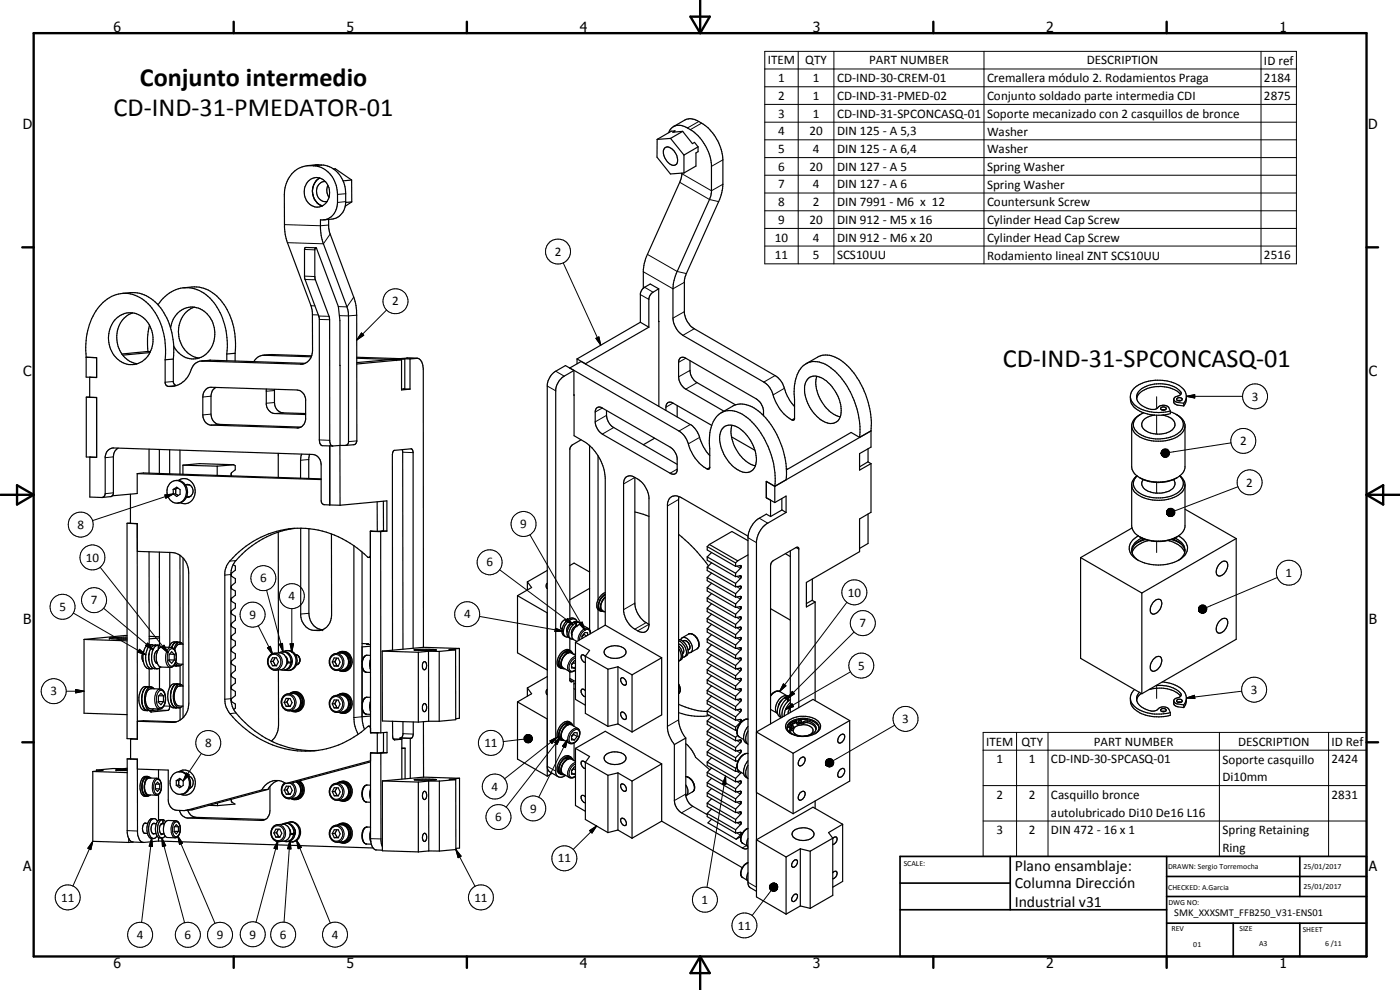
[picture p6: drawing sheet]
<svg xmlns="http://www.w3.org/2000/svg" width="420mm" height="297mm" viewBox="0 0 420 297" stroke-linecap="round" stroke-linejoin="round" font-family="sans-serif">
<defs><g id="words">
<g font-size="7.9">
<text x="42" y="25.7">Conjunto intermedio</text>
<text x="34.1" y="34.7">CD-IND-31-PMEDATOR-01</text>
<text x="301" y="110.2">CD-IND-31-SPCONCASQ-01</text>
</g>
<g font-size="4.7">
<text x="304.6" y="261.2">Plano ensamblaje:</text>
<text x="304.6" y="266.6">Columna Dirección</text>
<text x="304.6" y="272">Industrial v31</text>
</g>
<g font-size="4.2">
<text x="34" y="9.6">6</text>
<text x="104" y="9.6">5</text>
<text x="174" y="9.6">4</text>
<text x="244" y="9.6">3</text>
<text x="314" y="9.6">2</text>
<text x="384" y="9.6">1</text>
<text x="6.8" y="38.7">D</text>
<text x="410.6" y="38.7">D</text>
<text x="7" y="112.9">C</text>
<text x="410.8" y="112.9">C</text>
<text x="7" y="187.1">B</text>
<text x="410.8" y="187.1">B</text>
<text x="7" y="261.4">A</text>
<text x="410.8" y="261.4">A</text>
<text x="34" y="290.4">6</text>
<text x="104" y="290.4">5</text>
<text x="174" y="290.4">4</text>
<text x="244" y="290.4">3</text>
<text x="314" y="290.4">2</text>
<text x="384" y="290.4">1</text>
</g>
<g font-size="3.9">
<text x="230.5" y="19.3">ITEM</text>
<text x="241.7" y="19.3">QTY</text>
<text x="260.8" y="19.3">PART NUMBER</text>
<text x="326.1" y="19.3">DESCRIPTION</text>
<text x="379.3" y="19.4">ID ref</text>
<text x="233.5" y="24.7">1</text>
<text x="233.5" y="30">2</text>
<text x="243.9" y="24.7">1</text>
<text x="243.9" y="30">1</text>
<text x="251.2" y="24.7">CD-IND-30-CREM-01</text>
<text x="251.2" y="30">CD-IND-31-PMED-02</text>
<text x="296.2" y="24.7">Cremallera módulo 2. Rodamientos Praga</text>
<text x="379.3" y="24.7">2184</text>
<text x="379.3" y="30">2875</text>
<text x="233.5" y="35.3">3</text>
<text x="243.9" y="35.3">1</text>
<text x="251.2" y="35.3">CD-IND-31-SPCONCASQ-01</text>
<text x="296.2" y="30.1">Conjunto soldado parte intermedia CDI</text>
<text x="296.2" y="35.3">Soporte mecanizado con 2 casquillos de bronce</text>
<text x="233.5" y="40.6">4</text>
<text x="242.9" y="40.6">20</text>
<text x="251.2" y="40.6">DIN 125 - A 5,3</text>
<text x="296.2" y="40.7">Washer</text>
<text x="233.5" y="45.9">5</text>
<text x="243.9" y="45.9">4</text>
<text x="251.2" y="45.9">DIN 125 - A 6,4</text>
<text x="296.2" y="46">Washer</text>
<text x="233.5" y="51.2">6</text>
<text x="242.9" y="51.2">20</text>
<text x="251.2" y="51.2">DIN 127 - A 5</text>
<text x="296.2" y="51.3">Spring Washer</text>
<text x="233.5" y="56.5">7</text>
<text x="243.9" y="56.6">4</text>
<text x="251.2" y="56.6">DIN 127 - A 6</text>
<text x="296.2" y="56.6">Spring Washer</text>
<text x="233.5" y="61.8">8</text>
<text x="243.9" y="61.8">2</text>
<text x="251.2" y="61.8">DIN 7991 - M6 x 12</text>
<text x="296.2" y="61.9">Countersunk Screw</text>
<text x="233.5" y="67.2">9</text>
<text x="242.9" y="67.2">20</text>
<text x="251.2" y="67.2">DIN 912 - M5 x 16</text>
<text x="296.2" y="67.3">Cylinder Head Cap Screw</text>
<text x="166.5" y="76.8">2</text>
<text x="232.5" y="72.5">10</text>
<text x="232.5" y="77.8">11</text>
<text x="243.9" y="72.5">4</text>
<text x="243.9" y="77.8">5</text>
<text x="251.2" y="72.5">DIN 912 - M6 x 20</text>
<text x="251.2" y="77.8">SCS10UU</text>
<text x="296.2" y="72.6">Cylinder Head Cap Screw</text>
<text x="296.2" y="77.9">Rodamiento lineal ZNT SCS10UU</text>
<text x="379.3" y="77.8">2516</text>
<text x="117.7" y="91.7">2</text>
<text x="375.7" y="120.2">3</text>
<text x="372.1" y="133.6">2</text>
<text x="374" y="146">2</text>
<text x="23.2" y="158.7">8</text>
<text x="156.2" y="158.5">9</text>
<text x="25.8" y="168.5">10</text>
<text x="146" y="170">6</text>
<text x="385.8" y="173.1">1</text>
<text x="78.1" y="174.8">6</text>
<text x="254.4" y="179">10</text>
<text x="17.8" y="183.3">5</text>
<text x="27.3" y="181.3">7</text>
<text x="74.8" y="185.7">9</text>
<text x="86.6" y="180.1">4</text>
<text x="139.3" y="185.5">4</text>
<text x="257.9" y="188.2">7</text>
<text x="257.5" y="201">5</text>
<text x="15.1" y="208.7">3</text>
<text x="375.4" y="208.2">3</text>
<text x="270.8" y="217">3</text>
<text x="61.5" y="224.2">8</text>
<text x="145.4" y="224.2">11</text>
<text x="296" y="223.7">ITEM</text>
<text x="306.6" y="223.7">QTY</text>
<text x="328.3" y="223.7">PART NUMBER</text>
<text x="371.6" y="223.7">DESCRIPTION</text>
<text x="399.6" y="223.8">ID Ref</text>
<text x="299.1" y="229">1</text>
<text x="308.8" y="229">1</text>
<text x="315.4" y="229">CD-IND-30-SPCASQ-01</text>
<text x="366.8" y="229.1">Soporte casquillo</text>
<text x="399.6" y="229">2424</text>
<text x="147.5" y="237.2">4</text>
<text x="299.1" y="239.6">2</text>
<text x="308.8" y="239.6">2</text>
<text x="315.4" y="239.7">Casquillo bronce</text>
<text x="366.8" y="234.4">Di10mm</text>
<text x="399.6" y="239.6">2831</text>
<text x="159.1" y="243.8">9</text>
<text x="315.4" y="245">autolubricado Di10 De16 L16</text>
<text x="148.6" y="246.4">6</text>
<text x="299.1" y="250.3">3</text>
<text x="308.8" y="250.3">2</text>
<text x="315.4" y="250.3">DIN 472 - 16 x 1</text>
<text x="366.8" y="250.3">Spring Retaining</text>
<text x="366.8" y="255.6">Ring</text>
<text x="167.4" y="258.8">11</text>
<text x="18.4" y="270.5">11</text>
<text x="142.4" y="270.5">11</text>
<text x="210.6" y="271.2">1</text>
<text x="41.1" y="281.7">4</text>
<text x="55.4" y="281.7">6</text>
<text x="65.1" y="281.7">9</text>
<text x="74.9" y="281.6">9</text>
<text x="84" y="281.7">6</text>
<text x="99.6" y="281.7">4</text>
<text x="221.4" y="278.9">11</text>
</g>
<text font-size="3.1" x="352.4" y="275">SMK_XXXSMT_FFB250_V31-ENS01</text>
<g font-size="2.4">
<text x="271.2" y="259.7">SCALE:</text>
<text x="350.6" y="260.8">DRAWN: Sergio Torremocha</text>
<text x="391.2" y="260.6">25/01/2017</text>
<text x="350.6" y="267">CHECKED: A.Garcia</text>
<text x="391.2" y="266.7">25/01/2017</text>
<text x="350.6" y="271.4">DWG NO:</text>
<text x="351.6" y="279.3">REV</text>
<text x="372" y="279.4">SIZE</text>
<text x="391" y="279.6">SHEET</text>
<text x="358.1" y="284.1">01</text>
<text x="377.9" y="283.8">A3</text>
<text x="397.7" y="283.8">6 /11</text>
</g>
</g></defs>
<g fill="none" stroke="#000" stroke-width=".35">
<path d="M200.7 39.8a3.5 3.5 0 0 1 5.6-1.4 14.2 14.2 0 0 1 7.2 10.9v8.4l-.2 1.3-10.1 22.4a13.3 13.3 0 0 0-1.2 5.3v8.8a6.8 6.8 0 0 0 2.9 5.1l24.3 14a7.4 7.4 0 0 1 3.2 5.1 10.9 10.9 0 0 0 5.6 6.4l.5-.5v-5.7a12.6 12.6 0 0 1 2.4-10 6.4 6.4 0 0 1 8.5 .5 24.9 24.9 0 0 1 8.6 20.8M202.1 38l3.4-2a4.6 4.6 0 0 1 5.1 1 13.9 13.9 0 0 1 6.3 11v7.3a13.3 13.3 0 0 1-1.2 5.2l-10.1 22.5-.2 1.3v9.6a6.6 6.6 0 0 0 3 4.7l24.2 14.1a7.3 7.3 0 0 1 3.2 5 13.3 13.3 0 0 0 2.7 4.3M202.6 39.3l-.3 .3M202.6 39.3l-.7 .4 3-.3M202.6 39.3l-1.1 .1-4.3 2.4M204.9 39.4l2.9 3.7 .6-.4 1.1 1.4M204.9 39.4l-3.7 2.1M92.2 49.7l2.5-.2a8 8 0 0 1 9 8.6v2.4a5 5 0 0 1-4.1 5.2l-2.4 .3M92.5 54.4a3.7 3.7 0 0 1 3.9-.8 3.7 3.7 0 0 1 2.4 3.2 4 4 0 0 1-4.8 5.1 4.8 4.8 0 0 1-1.5-7.5zM96 53.4a4.7 4.7 0 0 0-2.2 4.4 4.7 4.7 0 0 0 2.9 4M97.6 54.5a3 3 0 0 0-2.6 2.4 3 3 0 0 0 1.4 3.2l.7 .4h1.1M98.4 55.6a3.5 3.5 0 0 0 .4 3.6"/>
<path d="M100 50.7l.6-.1 4.9 3.4M105.5 54l-2.6 .3M105.5 54l.1 6.6M197.2 41.8v5.4l4 5 4.1-.3M199.4 44.5a1.51 1.51 0 0 1 2.3 .2 3.7 3.7 0 0 1 1.3 4.6 1.93 1.93 0 0 1-2.7-.8 3.3 3.3 0 0 1-.9-4zM201.2 41.5l4.1 5M201.2 41.5l-4 .3M204.6 51.9l-.1 1.5-.5 1.3-10.3 22.9-.6 3.3v5.6M205.3 46.5v5.4M209.5 44.1v1.4l-.6 .4v3.9l-3.6 2.1M209.5 44.1l-4.2 2.4M94.6 74.5l.2-.2 .2 .3 6.5 17.4 .5 4.2 .1 37.4-2.2 .2a1.37 1.37 0 0 1-.9-1.7l-.1-36.2-.1-1-4.2-11.2z"/>
<path d="M94.8 74.3h-3.1l-.2 .1-.1 8.7 4.4 12.4v36.5a1.66 1.66 0 0 0 .9 1.7l3.1 .1M98.6 65.8v2.2l.3 1.8 7.5 19.9 .6 3.4 .1 39.2-.2 .7-.5 .4-2.7 .2M105.6 60.6l-1.9 .1M105.6 60.6l-2 1.3M34.5 96a6.3 6.3 0 0 1 10.5 1.9 8 8 0 0 1-4 11.3 7.2 7.2 0 0 1-8.4-7.1 8.5 8.5 0 0 1 1.9-6.1zM36.6 88.1a10.2 10.2 0 0 1 8.7 1.5 19.2 19.2 0 0 1 6.8 17.1l-.1 1M39.8 93.9a8 8 0 0 0-3.5 11.9 6.7 6.7 0 0 0 4.9 3.3M44.9 97.5l-.6 4 .1 4M47.4 91.4a9.8 9.8 0 0 1 12.4-4.2 15.9 15.9 0 0 1 7.8 11.1l.6 3.9-.1 4M51.2 98.3a6.4 6.4 0 0 1 10-5 8.4 8.4 0 0 1-.8 13.9 6.4 6.4 0 0 1-8.3-3.3M55.1 86.4a11.6 11.6 0 0 1 13.5 7.3 22.9 22.9 0 0 1 2 12.3M58.3 92.2a8.2 8.2 0 0 0-3.1 12.4 6.7 6.7 0 0 0 4.5 2.8"/>
<path d="M192.2 96.7l-19 11M192.2 96.7l2.5 1.5M194.7 98.2l-19 10.9M197.7 86.7v35.2M197.7 86.7a4.2 4.2 0 0 0-2.8 2.3l-.2 .6v8.6M197.7 86.7l-2.6-1.5-1.6 1-.9 .8-.4 1.1v8.6M197.7 96.4h.1M197.7 96.4v.1M25.9 107.2v6h3.1M25.9 107.2l3.1 .1v6l-2.1-.1M25.9 107.2a20.3 20.3 0 0 1 5-16.5 9.4 9.4 0 0 1 14.1 1 21.7 21.7 0 0 1 4.6 16.2M25.9 119.2v17.9l3.1 .1"/>
<path d="M25.9 119.2l3.1 .1M26.9 113.2v6l2.1 .1v17.9M26.9 119.1l-1 .1M26.9 113.2h.2M44.4 105.5l-7.8 .7M44.4 105.5h.8M45 105.8l-8.1 .8M49.6 107.9v7.1l.1 .4a2.17 2.17 0 0 0 2.6 .5 7.4 7.4 0 0 0 5.2-5.4 3.4 3.4 0 0 1 2.9-2.2M52 107.7v7l.4 .7 .5 .3M52 107.7l-2.4 .2M60.4 108.3l29.8 1a3.6 3.6 0 0 0 3.6-4.1l-.1-12.2-8-22.1-.3-2.8-.1-9.7a8.1 8.1 0 0 1 10-8.5 8.3 8.3 0 0 1 6 8.4v2.4a4.9 4.9 0 0 1-5.1 5.3v3.2l.6 3.4 7.3 19.5 .5 1.8v38.9l-.6 .8h-1.9M60.4 108.3l2.8-.2 28.3 .9"/>
<path d="M61.6 117l.8-.6 .7-.2 26.1 .8a3 3 0 0 1 2.5 2.7v6.2a2.69 2.69 0 0 1-2.5 2.5l-25.8-.8a2.82 2.82 0 0 1-2.5-3.1v-5.4a2.89 2.89 0 0 1 .7-2.1zM64.8 116.2a2.88 2.88 0 0 0-1.5 2.7v5.3a2.92 2.92 0 0 0 2.6 3.1l24.4 .8M68.1 106.2v2M70.6 106v2.3M70.6 106l-2.5 .2M78.9 106.6l2.8-.2 11.8 .4M80 116.7l-.1 4.7a2.91 2.91 0 0 0 2.6 2.7l9.2 .3M82.4 116.8v4a2.93 2.93 0 0 0 2.6 3.1l6.7 .2M93.4 107.1l-14.1-.5a3.4 3.4 0 0 0-3.1 1.9M102 109.6h.1M107 107.5l12 .4 2.5-.2M107 107.2l14.5 .5"/>
<path d="M120.5 107.9h-3.1l-10.4 .9M120.5 107.9l-13.5 1.3M120.5 107.9v9.1l2.6-.2M121 116.7l2.1 .1M121.5 107.7v8.9l-1 .2M123.1 107.7l2.1-.2a2.19 2.19 0 0 1 1.7 2.6l.2 84.1M123.1 107.7v9.1M125.3 107.5l-3.1-.1-2.2 .2 3.1 .1M171 110.4h.1M171 110.4l3.4-1.9 32.8 18.9a7.2 7.2 0 0 1 3.1 5l1.5 2.9 1.2 1.4M171 110.4l32.8 18.9a7.2 7.2 0 0 1 3.2 5.1 12.2 12.2 0 0 0 5.2 6.3l.5 .1 .3-.4v-5.7a11.7 11.7 0 0 1 2.8-10.5 6.2 6.2 0 0 1 7.5 .5 24.5 24.5 0 0 1 9.2 21.2M172.2 111.2l-2.9 1.7a5.4 5.4 0 0 0-2.5 4v114.9a1.48 1.48 0 0 0 2.2 1.2l.7-.3"/>
<path d="M172.2 111.2l-2.5-1.5-2.9 1.7a5.6 5.6 0 0 0-2.6 4v117.5M172.2 111.2l.1 19.5 3.5 2.1a14.5 14.5 0 0 1 5.8 10.7v44.1M172.2 118.5h.1M172.3 118.5l-.1 .1M173.2 107.7v1.4M173.2 107.7l2.5 1.4M175.7 109.1v.1M207.1 108.2v3.3a4.6 4.6 0 0 0 2.1 3.3l11.5 6.7M241.9 109.1l3.4-1.9a6.7 6.7 0 0 1 7.6 1.3 19.3 19.3 0 0 1 4.9 5.6 25.7 25.7 0 0 1 3.6 15.2M242.4 113.7a3.6 3.6 0 0 1 5 .2 11.4 11.4 0 0 1 4.9 10.8 3.2 3.2 0 0 1-5.3 1.6 11.5 11.5 0 0 1-5.4-11.1zM245.1 112.9a10.7 10.7 0 0 0 3.3 10 6.8 6.8 0 0 0 3.8 2.2M339.2 119.3a5.5 5.5 0 0 0 4.5 3.9 14.5 14.5 0 0 0 7.5 .1"/>
<path d="M352.2 119.8l.1 1 .3 .4 .7 .3 1.9 .3M353.2 119.5a.81 .81 0 0 1 1-.3 .81 .81 0 0 1 .5 .9 .96 .96 0 0 1-1.6-.4zM354.3 118.4a9 9 0 0 0-8-2.3 5.5 5.5 0 0 0-5.1 3.4M356.1 118.9l-.3 1.9-.6 1M27 137.2v11.9l3.8 .2 .5-.5 .3-.7v-11.2a2.68 2.68 0 0 1 2.5-2.5l59.7 2a2.93 2.93 0 0 1 2.6 3v10.8a1.13 1.13 0 0 0 1 1.2l1.6 .1M27 137.2h2M27 137.2h.2M35.5 134.5l-.9 .7-.5 1.1-.1 11.8-.3 .7M44.7 134.7v7.3M47.8 134.9v7.2M50.9 135v7.2M54 135v7.3"/>
<path d="M54.9 139.6v2.7M54.9 139.6l10.3 .3M65.2 139.9v2.8M70.1 139.4l-10.3-.3-4.9 .5M70.1 139.4l-4.9 .5M70.1 139.4l.5 .3v1.3l-1.1 .8v1M83.5 136v7.3M90.5 136.3l-.3 1.8v5.4M92.9 136.3l-.2 1.6v5.7M99 133.8v17.7M102 133.6l.1 18M120.7 134.9l.2 59.9"/>
<path d="M174.4 132l-2.7 1.6-.7 1.1v50.9M176.9 133.7v55.2M178.9 122.6a1.3 1.3 0 0 1 1.9-.2l20.3 11.8a4.7 4.7 0 0 1 2.1 3.3v3.6a1.25 1.25 0 0 1-.7 1.1 1.25 1.25 0 0 1-1.4-.2l-20.3-11.7a5.1 5.1 0 0 1-2.2-3.4v-3.6zM179.5 136.8v43.2M182 123.1l.1 2.2a4.5 4.5 0 0 0 2.1 3l19 11M196.5 131.5l-3.4 1.9M199.8 123.1v-.9a1.29 1.29 0 0 1 .7-1.4 1.29 1.29 0 0 1 1.5 .1l11.6 6.7M203.2 121.7v3.4M216.5 123.8l3.4-1.9a7.2 7.2 0 0 1 8.2 1.8 25.4 25.4 0 0 1 7.8 20.3M217 128.4a4.3 4.3 0 0 1 5.9 .9 11.4 11.4 0 0 1 3.9 10.1 3.2 3.2 0 0 1-5.3 1.6 11.3 11.3 0 0 1-5.3-11.1zM217.2 123.4l-11.4-6.6a4.6 4.6 0 0 1-2.1-3.7v-4.4a1.31 1.31 0 0 1 .6-1.4 1.31 1.31 0 0 1 1.5 .2l21.2 12.2a4.8 4.8 0 0 1 2.1 3.4v1.6M219.5 131.1l7.1 4"/>
<path d="M219.7 127.6a11.3 11.3 0 0 0 5.1 11.4l1.9 .7M258 131.2l-2.6-1.4-19.4 11.2M260.5 138.6l.9 .5M260.5 134.6v4M260.5 138.6l-2.5 1.5M261.4 139.1v14.6l-3.4 2v9.8l-16 9.3v7.3l2.6-1.5M261.4 129.3v4.9l-3.4 1.9v5l3.4-2M261.4 129.3l-28.9 16.6M261.4 129.3l-3.4 1.9M339.6 127.8v12.2a4.1 4.1 0 0 0 2.4 3.3M339.6 127.8a5.1 5.1 0 0 0 4.6 4.2 11 11 0 0 0 10.7-2.3l.7-1.5M342.3 124.3a4.2 4.2 0 0 0-2.7 3.5"/>
<path d="M346.5 124.5a3.9 3.9 0 0 0-3.9 2.8 3.6 3.6 0 0 0 3.7 2.8 5.7 5.7 0 0 0 6.2-2.2 2.84 2.84 0 0 0-2.7-3.1l-1-.3M348.6 122.2a.82 .82 0 0 1 .8-.1 .82 .82 0 0 1 .5 .7 .97 .97 0 0 1-1.6-.3zM348.7 123h.9M351.2 123.6a5.2 5.2 0 0 1 3.9 3.4 3.9 3.9 0 0 1-2.7 3.7 10.7 10.7 0 0 1-11.4-1.3 3.1 3.1 0 0 1 1.2-5l1-.5M353 124.3a4.7 4.7 0 0 1 2.6 3.1v13a4.2 4.2 0 0 1-2.3 2.9M353.5 120.2h.9M355.2 121a3.9 3.9 0 0 1-2.8-.8 .89 .89 0 0 1 .1-1 .89 .89 0 0 1 .9-.3l.7-.3 .4-.5a5 5 0 0 0-4.2-2.7 9.3 9.3 0 0 0-8.6 2.1 2.77 2.77 0 0 0 1 4.2 4.2 4.2 0 0 0 4.7 .7 2.17 2.17 0 0 1 3.4-.1l.4 1M355.2 121v.8M355.2 121a3.5 3.5 0 0 0-1.4-5.4 12.5 12.5 0 0 0-13.4 .9 4.2 4.2 0 0 0 1.6 6.9 13.3 13.3 0 0 0 9.2 .7v-.8M33.7 148.8l-.4 .2-2.7 .3M38.1 157v64.6l3.1 .1M38.1 157l3.1 .1"/>
<path d="M39.1 156.9l-1 .1M39.1 148.3v8.7l2.1 .1M41.2 142.1v6l-7.5 .7M41.2 157.1v64.7l-2-.1M41.2 142.1l55.2 1.8M41.2 157.1v8.3l10.3 .4a5.8 5.8 0 0 1 5.1 6.1l.1 39a5.4 5.4 0 0 1-5.2 5.8l-10.3-.3 1.9-.2 9.8 .4M41.2 142.1l1.8-.2 53.4 1.8M51.1 144.9a3 3 0 0 1 3.6-.1 3 3 0 0 1 1.2 3.3 2.88 2.88 0 0 1-2.9 2.9 2.88 2.88 0 0 1-2.8-2.9 3.5 3.5 0 0 1 .9-3.2zM52 146.9l1-.7 1 .7v1.4l-1 .7-1-.8M52 146.9v1.3M52.7 146.8v1.4M52.7 146.8l-.7 .1"/>
<path d="M52.7 148.2h-.7M52.7 148.2l.8 .5M52.7 144.2a2.87 2.87 0 0 1 3 1.4M53.3 146.4l-.6 .4M53.5 144.1a3.4 3.4 0 0 1 3.7 .2 3.4 3.4 0 0 1 1.4 3.4 3.1 3.1 0 0 1-4.4 3.1M55.6 145.5l.6-.2 .7 .2M55.7 145.6a3.4 3.4 0 0 1-2.4 5.4M56.6 145.4l-.1 .1M56.7 145.5h-1M56.7 145.4a1.93 1.93 0 0 1 1.2 2.2 1.93 1.93 0 0 1-1.9 1.5M56.8 149l.1 .1M57.2 148.9l-1.2 .2"/>
<path d="M83.5 159.6l.1 36.3M88.5 158.5a28 28 0 0 0-18.3 10.6l-.7 1.5-.2 1.8v37.2a8.3 8.3 0 0 0 3.3 6.3 29 29 0 0 0 22.6 9.3M90.2 158.5v26.3a4.7 4.7 0 0 0 3.8 4.4 4.7 4.7 0 0 0 5.1-2.6l.4-2.1v-24.3M92.7 158.6v25.4a4.7 4.7 0 0 0 4.1 4.9M99 151.5l3.1 .1M102.1 151.6l14-1.3v9M111.7 159.4h-.5l3 .1M113.2 150.5v8.9M113.2 159.4l-2-.1v60.6M114.2 159.5l.1 60.4M114.6 159.3h1.5M115.1 150.4v8.9l-1.9 .1"/>
<path d="M116.1 159.3l-1.9 .2M187.7 143.4a2.09 2.09 0 0 1 2.8-.1 7.4 7.4 0 0 1 4.3 5.8v38.6a2.02 2.02 0 0 1-1.2 1.9 2.02 2.02 0 0 1-2.2-.3 7.6 7.6 0 0 1-4.3-5.9v-38.6zM190.5 143.3v38.1a7.7 7.7 0 0 0 4.3 5.9M190.5 153.6l4.3 1.3M203.7 149a2.37 2.37 0 0 0-3.4 2.3v67.1a8.8 8.8 0 0 0 2.1 5M203.7 149l20.8 11.9M203.7 149v67a10.1 10.1 0 0 0 2.1 5.4M231.3 155l-1.3-.7-2.1 1.2a7.6 7.6 0 0 0-3.4 5.4v104.1l.5 1.2 2 1.2M231.3 150.1v4.9M232.5 145.9v4.9M232.5 150.8l3.4-2v5M232.5 145.9l-2.5-1.5v5l2.5 1.4"/>
<path d="M234.6 153l1.3 .8M234.6 149.6v3.4l-3.3 2M235.9 153.8l-5.5 3.2a7.4 7.4 0 0 0-3.4 5.3v106.8l8.9 5.2M236 140.6l.3 .2M260.5 154.2v8.9l-2.5 1.4M339.6 145.5v12.2a4.2 4.2 0 0 0 2.4 3.3M339.8 158.4l-15.5 8.9M341.2 142.7a3.3 3.3 0 0 0-1.6 3.2 3.3 3.3 0 0 0 2.2 2.7 11.6 11.6 0 0 0 12.9-.9l.5-.8 .4-1.1M341.3 142.8a3.1 3.1 0 0 0 1 5.3 11.1 11.1 0 0 0 11.9-.9 2.87 2.87 0 0 0-.2-4.4M342 143.3a11.7 11.7 0 0 0 11.3 0M342 143.3a12.8 12.8 0 0 0 10.8 .3M343.1 143.9a2.17 2.17 0 0 0 1.3 3.4 8.3 8.3 0 0 0 5.1 .5 3.4 3.4 0 0 0 3.1-3l-.4-.9"/>
<path d="M353.3 143.3l-.3 .2M354.1 142.7l1 1.1 .5 1.6v12.8a5.3 5.3 0 0 1-3.7 3.5M355.6 152.8l15.4 8.8M44.7 165.5l.1 28M47.8 165.7l.1 28M51 165.7v27.9M54 166.6v26.1l.2 .1M54.9 167.4v47.9M70 169.4l.6 .4v1.3l-1.1 .8-.1 .6 .1 .4 1.1 .7v1.2l-1.1 .9-.1 .6 .1 .4 1.1 .6v1.3l-1.1 .9-.1 .5 .1 .5 1.1 .6v1.3l-1.1 .8-.1 .6 .1 .4 1.1 .7v1.2l-1.2 1.1v.6l1.2 .8v1.3l-1.1 .9-.1 .8 1.2 .8v1.2l-1.1 .9-.1 .9 1.2 .8v1.2l-1.1 .9-.1 .7 1.2 .9v1.3l-1.1 .9-.1 .7 1.2 .9v1.2l-1.1 .9-.1 .7 1.2 1v1.2l-1.1 .8v.9M106.2 163.7v51.6a10.6 10.6 0 0 0 1.3 5M108.7 165.6v32.9M111.2 167.3h-.6a28.3 28.3 0 0 0-32.3-6.1 27.4 27.4 0 0 0-10.3 8.5l-.5 2.3v37.8a8.7 8.7 0 0 0 3.3 6.4 27.9 27.9 0 0 0 37.6 3.5l1-.8"/>
<path d="M111.2 166.9l-.5 .4M155.3 178.7v17.2l8.9 5.1M155.3 178.7l8.9 5.2M158.3 174.6l1.2 1.7-4.2 2.4M158.3 174.6v2.4M164.2 175l-.3 .7 .3 1M164.2 171.2l-5.9 3.4M171 169.7l1.3-.7 4.6 2.6M176.9 176.5l-5.9 3.5M181.6 178.3a4.1 4.1 0 0 0-1.9 4.7l.4 .3M181.6 179.1a3.6 3.6 0 0 0-1.1 4.1l.9 .3M181.6 179.3a2.79 2.79 0 0 0-.8 3.9l.8 .4"/>
<path d="M181.6 178.5a3.5 3.5 0 0 0-1.6 4.5l.8 .4M181.6 177.8a4 4 0 0 0-2.2 4.9l.1 .2M203.7 160.3a48.1 48.1 0 0 1 8.9 9.5M212.2 164v1l8.6 4.9M212.2 164l8.6 4.9M212.2 167.1v1l8.6 4.9M212.2 170.2v1l8.6 4.9M212.2 173.3v.9l8.6 5M212.2 176.3v1l8.6 4.9M212.2 179.4v1l8.6 4.9M212.2 167.1l8.6 4.9M212.2 170.2l8.6 4.8"/>
<path d="M212.2 173.3l8.6 4.8M212.2 176.3l8.6 4.9M212.2 179.4l8.6 4.9M212.9 163.4l8.5 4.9M212.9 163.4l-.7 .6M213.6 165.8l-1.4 1.3M213.6 168.9l-1.4 1.3M213.6 172l-1.4 1.3M213.6 175l-1.4 1.3M213.6 178.1l-1.4 1.3M220.8 168.9v1M220.8 172v1"/>
<path d="M220.8 175v1.1M220.8 178.1v1.1M220.8 169.9l1.4-.2 .3 .2-.2 .5-1.5 1.6M220.8 173l1.4-.2 .3 .2-.2 .5-1.5 1.5M220.8 176.1l1.4-.2 .3 .2-.2 .5-1.5 1.5M220.8 179.2l1.4-.3 .3 .3-.2 .4-1.5 1.6M221.4 168.3l-.6 .6M224.5 162.2l-4.8-2.7-6.8 3.9M224.5 166.5l-3.1 1.8M235.7 166.1l1.5 .9M237.2 165.3v48.5M243.8 173.7v6.4l-1.8 1"/>
<path d="M324.3 167.3v30.2l18.4 10.7M324.3 167.3l18.4 10.6M341.7 160.8a3.9 3.9 0 0 0-2.3 5.4 10.8 10.8 0 0 0 10.4 3.2l2-.5 1.7-.7M342 161l1.4 .7M342 161l.8 .5M342.7 177.9v30.3M342.7 161.4a4.2 4.2 0 0 0-3 4.3l.9 1.5 1.1 1M343.4 161.7a4.7 4.7 0 0 0-3.7 3.7M343.4 161.7l.5 .2M343.8 161.9l-1.1 .3-1.9 1M344.9 162.2a6.1 6.1 0 0 0-5.1 3.6M350.4 162.2a6.4 6.4 0 0 1 5.1 3.6"/>
<path d="M351.5 161.9l3 1.3M351.9 161.7a5.1 5.1 0 0 1 3.7 3.7M351.9 161.7a12.3 12.3 0 0 1-8 .2M352.5 161.4a4 4 0 0 1 3 4.7l-.8 1.1-1.1 1M352.8 161.3a13 13 0 0 1-9.7 .2M353.6 160.8a3.8 3.8 0 0 1 2 5.7l-1.1 1.1-1 .6M366 169.2a1.37 1.37 0 0 1 1.9-.7 1.37 1.37 0 0 1 .4 2.1 2.57 2.57 0 0 1-2.8 2.1 2.66 2.66 0 0 1 .5-3.5zM371 161.6v30.2l-28.3 16.4M371 161.6l-28.3 16.3M25.2 191.9l12.9 .4M25.2 191.9v22.1l12.9 .4M38.1 191.7h-3"/>
<path d="M38.1 191.2l-5.3 .3 5.3 .3M38.1 190.7l-12.9 1.2M43.1 195.4l-.5 1.2v1l.4 1M44.6 196.9l.1 1.1M44.8 196a4.4 4.4 0 0 0 1.1 4.5l1.6 .1 .7-.4M44.8 190.9l3.1 .2M45.7 193.5a2.04 2.04 0 0 0-2.6 2 4.5 4.5 0 0 0 1.3 5.1l1.6-.1M46.1 193.7a3.8 3.8 0 0 0-1.4 3.1M46.2 193.6l-.4-.1a2.29 2.29 0 0 0-2 2.4 4.4 4.4 0 0 0 1.4 4.8M46.6 193.5l.3 .1M46.6 193.5v.1M46.9 198.9h.2"/>
<path d="M47 195.3h.3M47.2 193.6a3.8 3.8 0 0 0-1.7 4.2 3 3 0 0 0 1.5 2.9M47.3 195.2h-.2a2.82 2.82 0 0 0-.4 3.6l.5 .3M47.5 193.6h.2M47.5 193.6l-1.4 .1M47.5 193.6v1.3M47.7 193.6v1M47.7 193.6l.2 .1M47.9 191.4l-3.1 .3M47.9 193.7l.5 .5M50.7 198h1.6M50.9 196.3h1.4"/>
<path d="M51.5 194.3l-3-.1a2.97 2.97 0 0 0-1.6 3.5l.5 1.7 .8 .8M51.5 194.3l.7 .4M51.7 193.9l-.2 .4M51.8 193.6l-.3 .7M52.2 194.7a4.2 4.2 0 0 1-.7 5.5h-3.3M52.3 196.3v1.7M52.3 196.3l-.8-.8-.8 1v1.7l.8 .8 .8-1M52.4 199.7l-.1-.1 .6 .2h-.2M52.6 199l.6 .6 .4 .2M52.8 198.5l.7 .7 1.4 .1M53.1 192.6a1.9 1.9 0 0 0-2.4 1.6M53.2 199.8h-.2"/>
<path d="M53.5 192.7h-.7l-1 .9M53.8 192.7l-1.1 .9-.5 1.1M54 193.3v-.6h-1.1l-.9 .6M54 199.8v6M54.2 192.8v.5M54.2 192.8l.7 .5h-1a1.96 1.96 0 0 0-1.5 1.7M54.7 199.3l-.7 .4-1.9 .1M81.2 198.5l.6-1.1h1.2l.6 1.2-.6 1.2-1.2-.1M81.2 198.5l.6 1.2M81.9 198.4l.6 1.2M81.9 198.4l-.7 .1M82.5 197.4l-.6 1"/>
<path d="M82.5 199.6l-.7 .1M82.5 199.6l.5 .1M83.8 195.9a2.49 2.49 0 0 1 2.6 .3 2.49 2.49 0 0 1 .9 2.5M84.7 195.6a2.39 2.39 0 0 1 2.8 2.8l-.2 .3M85.7 197l.4 1.4-.2 1.1M85.7 196.9l.5 .6 .1 1.1 1 .1M85.7 197a3.2 3.2 0 0 0-4.3-.7 2.66 2.66 0 0 0-1 2.8 2.66 2.66 0 0 0 2.4 2l2-.3 .5-.4 .6-.9M86 195.2h.7M86.1 195.2l-1.1 .3M86.3 198.9h1M86.3 198.9l-.4 .6M86.4 195.2a2.98 2.98 0 0 1 2.8 3.2 2.98 2.98 0 0 1-3.3 2.7l-.4-.1"/>
<path d="M86.6 198.6l-.3 .3M86.8 195.2a3.1 3.1 0 0 1 2.1 3.1 3.1 3.1 0 0 1-2.3 2.9M87.3 198.9a2.36 2.36 0 0 1-2.1 2.1M87.4 198.5h.3M87.7 198.2l-.1 .3M87.7 198.5l-.4 .4M87.7 198.5a2.45 2.45 0 0 1-2.5 2.5M88.6 196.4a1.54 1.54 0 0 1 1.3 1.9M88.7 196.5l.5 .1M89.2 199.4l-.3 .1M89.2 199.4h-.3M89.4 196.6l.6 .9v.9"/>
<path d="M89.4 199.3l-.2 .1M89.9 197.3v.1M89.9 198.3l.1 .1M89.9 198.3l-.5 1M90 198.4l-.6 .9M99.4 196.8l1-.6 1.8-.2a2.58 2.58 0 0 1 2.4 2.3 2.58 2.58 0 0 1-2 2.7 3.1 3.1 0 0 1-2.8-.3l-.6-.7-.4-.9 .1-1.2zM99.7 198.6l.6-1.2 1.2 .1 .6 1.2-.6 1.2-1.2-.1M99.7 198.6l.6 1.2M100.5 198.5l.5 1.3M100.5 198.5l-.8 .1M101 199.8h-.7M101 197.4l-.5 1.1"/>
<path d="M101 199.8h.5M101.2 196a2.75 2.75 0 0 1 3.3 .2 2.75 2.75 0 0 1 .7 3.3l-.8 1.3-1.3 .7M101.3 196a2.51 2.51 0 0 1 2.6 .4 2.51 2.51 0 0 1 .9 2.4M102.2 195.7a2.61 2.61 0 0 1 3 2.7l-.4 .4M102.5 195.5a3 3 0 0 1 3.2 2.7 3 3 0 0 1-2.6 3.3M104.6 199.1h.1M104.6 198.8h.2M104.7 199.1a2.36 2.36 0 0 1-2 2.2M104.9 198.7h.3M105.2 198.7l-.5 .4M105.2 198.7a2.51 2.51 0 0 1-2.5 2.6M108.7 198.4l.1 2.3a1.39 1.39 0 0 0 1.2 1l1.2 .1"/>
<path d="M108.7 193.1l1.8 .1M110.5 193.2l-.5 .1 1.2 .1M110.5 193.2v.1M111.2 193.9l-2.5 .2M111.2 197.8l-.3 1.2 .3 1.9M111.2 196.6l-1.6 .1-.5 .5-.4 1.2M114.7 195.4l10.8 .3M114.7 195.4l.1 20.9 10.7 .4M124 194.5v-58.7l-.3-.9-.4-.2-5 .4-.5 1.3v58.7M124.3 195l4.6-.2 1.9 .2-4.3 .2zM125.5 195.7v21M127 198.8l.5-.3a1.8 1.8 0 0 1 .2 2.3 .57 .57 0 0 1-.7 0 .57 .57 0 0 1-.2-.6z"/>
<path d="M127.1 194.2l10.8 .4M127.1 194.2l-12.4 1.2M128.6 195.4v21M128.6 195.4l-3.1 .3M128.6 195.4l3.2 .1M130.9 195h-.1M131.8 195.5v20.9M136.7 195l.1 20.9-5 .5M136.7 195l-4.9 .5M137.9 194.6l-3.1 .3 1.9 .1M137.9 194.6v20.9l-1.1 .1M169.8 185.9l.5 .2a1.57 1.57 0 0 0-2.1 1.7l.1 .6 .4 .3-.4-.2"/>
<path d="M169.8 195.5v.2M169.8 195.5l.8 .2M169.8 195.5l.8-.2 1 .4M170.4 195.8a3.6 3.6 0 0 0-1.8 4.6l.9 .3M170.4 195.8v.2M170.4 195.8a1.74 1.74 0 0 0-2.1 1.2 2.26 2.26 0 0 0 .6 3.5M170.5 191.2l.7 .4M170.6 195.7h1M170.6 195.7v.2M171 195.2a3.8 3.8 0 0 0-3.4 4l.1 .6 .5 .6M171 185.6l.8-.2 .9 .4M171 185.6a4.4 4.4 0 0 0-2.2 4.6l.9 .8"/>
<path d="M171 195.2h.2M171 191.5v3.6M171.2 195.2a2.15 2.15 0 0 0-3.1 1 3.2 3.2 0 0 0-.5 3.9l.6 .3M171.2 195.2l.5 .6M171.2 191.6l.7 .1M171.6 190.4h.1M171.6 195.7l.4 .6M171.7 186.9v.1M171.7 186.9a2.08 2.08 0 0 0-1.5 2.7v-.1M171.7 186.9a3.4 3.4 0 0 0-1.2 4.3M172.1 198.5l.1 .3M172.2 198.8l-.7 .7"/>
<path d="M172.2 198.8l.5 .3M172.2 186.6v.2M172.2 186.6l.8 .2M172.2 186.6l.8-.2 1 .5M172.7 196.6l-1.2-.6a2.68 2.68 0 0 0-2.9 2.2l-.2 1.1 .2 .7 2.3 1.5a1.67 1.67 0 0 0 1.8-.5M172.7 196.1l-.4 .3M172.7 192.7v17.1l3 1.8M172.7 192.7l4.2 2.5-1.2 1.7M172.7 198.3l-.3-.1-.9 1.1v1.1l.9 .1M172.8 186.9v.9a2.19 2.19 0 0 0-1.2 2.6M172.8 186.9a3.9 3.9 0 0 0-1.9 4.4l.3 .3M172.8 187.7h.2"/>
<path d="M172.8 186.9l-.8-.2-.3 .2M173 186.8v.9M173 186.8h1l.4 .6M173 187.7h.2M173 187.7l.1 .1M173.2 186.4a1.43 1.43 0 0 0-1.3-.8 1.43 1.43 0 0 0-1.3 .8 3.5 3.5 0 0 0-1.1 4.5l1 .2M173.2 187.7a3.2 3.2 0 0 0-1.3 4.1l1.2 .6M174.4 187.4l-1.2 .3M174.4 187.4l2.5 1.4 .3 1.3M174.7 191.6h.1M175.2 190.1l.1 .3M175.3 190.4l-.6 .7"/>
<path d="M175.3 190.4l.8 .4M175.7 197a.7 .7 0 0 0-.6-.5 .7 .7 0 0 0-.7 .3 1.71 1.71 0 0 0 1.3 2M175.7 196.9v17.1l6.7 3.9M175.7 196.9l6.7 3.9M176.3 190.6v-.7l-.8-.1-.8 1v.8M179.5 182.9v5.9M179.5 182.9l.6 .4M180.1 183.3l.7 .1M181.6 187.6l-8.9 5.1M181.6 187.6l17 9.8M181.8 194.6l.3-.2a5 5 0 0 1 4-.4 1.62 1.62 0 0 1 1.6 1 1.62 1.62 0 0 1-.5 1.8 4.6 4.6 0 0 1-5.7-.5l-.2-1zM198.6 197.4v17.1l-8.9 5.1"/>
<path d="M198.6 197.4l-8.9 5.1M203.7 191.9a3.7 3.7 0 0 1 2.8 3.1M203.7 192.2a3.8 3.8 0 0 1 2.1 4.4l-.5 .5-.5 .1M203.7 193.8a3.4 3.4 0 0 1 .8 4.1l-.8 .5M203.7 194.6a3.2 3.2 0 0 1 .4 3.5M203.7 193.2a2.16 2.16 0 0 1 1.4 2.7M204.3 192a1.13 1.13 0 0 1 1.9-.4 3.1 3.1 0 0 1 1.2 4.1l-.9 .1M204.8 191.3l1.9-1.1a2.9 2.9 0 0 1 3.1 3.2v.6l-.6 .7-1.9 1M205 195.9h.1M205.1 195.9l-.3 .2M205.1 195.8l-.3 .2M205.2 192.3l-.2 .1"/>
<path d="M206.5 195a1.58 1.58 0 0 1-1.1 2.1M206.7 194.9l-.2 .1M212.2 182.5v1l8.6 4.9M212.2 185.5v1.1l8.6 4.9M212.2 188.6v1.1l8.6 4.9M212.2 191.7v1l8.6 4.9M212.2 194.8v1l8.6 4.9M212.2 197.9v1l8.6 4.9M212.2 182.5l8.6 4.9M212.2 185.5l8.6 5M212.2 188.6l8.6 4.9M212.2 191.7l8.6 4.9"/>
<path d="M212.2 194.8l8.6 4.9M212.2 197.9l8.6 4.9M213.6 181.1l-1.4 1.4M213.6 184.3l-1.4 1.2M213.6 187.3l-1.4 1.3M213.6 190.4l-1.4 1.3M213.6 193.5l-1.4 1.3M213.6 196.6l-1.4 1.3M213.6 199.6l-1.4 1.4M220.8 191.5l1.4-.2 .3 .1-.2 .5-1.5 1.6M220.8 194.6l1.4-.3 .3 .3-.2 .4-1.5 1.6M220.8 181.2v1"/>
<path d="M220.8 184.3v1M220.8 187.4v1M220.8 190.5v1M220.8 193.5v1.1M220.8 196.6v1M220.8 199.7v1M220.8 182.2l1.4-.2 .3 .2-.2 .5-1.5 1.6M220.8 185.3l1.4-.2 .3 .2-.2 .5-1.5 1.6M220.8 188.4l1.4-.3 .3 .3-.2 .5-1.5 1.6M220.8 197.6l1.4-.2 .3 .2-.2 .5-1.5 1.6M231.3 182.6l5.9 3.5M243.7 180.1l.9 .5"/>
<path d="M244.6 180.6v29.6M346.4 180.4a1.21 1.21 0 0 1 1.6-.6 1.21 1.21 0 0 1 .6 1.6 2.69 2.69 0 0 1-2.9 2.7 2.44 2.44 0 0 1 .2-3.1zM346.4 197.6a1.21 1.21 0 0 1 1.6-.7 1.21 1.21 0 0 1 .6 1.6 2.69 2.69 0 0 1-2.9 2.8 2.44 2.44 0 0 1 .2-3.2zM366 186.4a1.37 1.37 0 0 1 1.9-.7 1.37 1.37 0 0 1 .4 2 2.57 2.57 0 0 1-2.8 2.2 2.66 2.66 0 0 1 .5-3.5zM42.6 208.8a3.7 3.7 0 0 0 1.5 4.4l.5-.1M42.6 210.7l.1 .8M42.9 211.8l.5 .9M43.4 206.6l-.7 1.8M44.1 206.1a4.4 4.4 0 0 0-1.5 4.5M44.3 207.3l1-.7 2.8 .1a1.88 1.88 0 0 1 1.5 1.7 3.5 3.5 0 0 1-1.5 4.3l-3-.1a2.18 2.18 0 0 1-1.5-2.4l.2-1.6zM44.3 206.1h1.1M44.5 206h-1.1a4.7 4.7 0 0 0-1.3 5.8 1.85 1.85 0 0 0 2.2 1.4"/>
<path d="M44.8 200.7v5.3M44.8 206.1l-.4-.1-.8 .5M45.1 206.1h.2M45.2 206.1a3.8 3.8 0 0 0-1.8 4.2 3.4 3.4 0 0 0 1.6 3l.4 .3 5.1-.5 .3-.5 .2-1M45.4 206.1l.2 .1M45.4 206.1v.5M45.6 206.2v.4M45.6 206.2l.7 .5M46 212.6l-.6 .5h-1.1l-.7-.2M47.5 210.5h1.6M47.7 212.7l-.3 .3-2.5 .3M47.7 208.7l1.4 .1"/>
<path d="M47.9 200.4v6.3M49.1 208.8v1.7M49.1 208.8l-.8-.8-.8 1v1.7l.8 .8 .8-1M51 200.2v6M51.2 209.9a2.68 2.68 0 0 0 1.5 2.5M51.2 208v1.9M51.3 209.8v.4M51.3 208.1v1.7M51.4 210.7a1.9 1.9 0 0 0 2.4 1.7M52.5 205.4l-.8 1-.4 1.7M53.1 205.2a2.25 2.25 0 0 0-2.7 2.4 4.4 4.4 0 0 0 1.4 4.7h1.4M53.5 205.3a1.95 1.95 0 0 0-2.1 1.9"/>
<path d="M53.8 205.3a4.3 4.3 0 0 0-1.7 5 1.91 1.91 0 0 0 1.9 2M54 205.3l-1.3 .1M54 205.3l.2 .1M54 212.3v3.8M54.2 205.4l.7 .5-1-.1a3 3 0 0 0-1.6 3.6 2.1 2.1 0 0 0 1.5 2.4l1.1 .1M54.2 205.4v.5M54.7 211.9l-.7 .4M69.5 210.4v.1M69.5 210.5l1.1 .7v1.3l-.5 .4M83.6 201v16.6a6.5 6.5 0 0 1-2.2 4.8M84.3 200.9l.9 .1M85 208.9l1-.6 1.8-.2a2.58 2.58 0 0 1 2.4 2.3 2.58 2.58 0 0 1-1.9 2.7 2.9 2.9 0 0 1-3.3-.6 2.77 2.77 0 0 1 0-3.6z"/>
<path d="M85.3 210.7l.6-1.2 1.2 .1 .6 1.2-.6 1.2-1.2-.1M85.3 210.7l.6 1.2M86.1 210.7l.6 1.2M86.1 210.7h-.8M86.6 209.5l-.5 1.2M86.7 211.9h-.8M86.7 211.9h.5M86.8 208.2a2.84 2.84 0 0 1 3.4-.1 2.84 2.84 0 0 1 1 3.2 2.62 2.62 0 0 1-2.5 2.3M86.9 208.2a2.44 2.44 0 0 1 2.7 0 2.44 2.44 0 0 1 1 2.5M87.3 213.2l1.4 .4M87.4 213.2l1.3 .1M88.2 207.8l-.4 .1"/>
<path d="M88.2 207.9a2.65 2.65 0 0 1 2.2 3M88.5 207.6a3.1 3.1 0 0 1 2.5 2.9 3.1 3.1 0 0 1-2.3 3.1M90.2 211.2h.2M90.2 210.9h.2M90.4 211.2a2.65 2.65 0 0 1-1.7 2.1M90.5 210.8h.3M90.6 210.7l-.2 .2M90.8 210.8l-.4 .4M90.8 210.8a2.51 2.51 0 0 1-2.1 2.5M99.6 209.2l1-.5 1.6-.2a2.58 2.58 0 0 1 2.4 2.4 2.58 2.58 0 0 1-1.9 2.7 3.3 3.3 0 0 1-2.5-.1 2.77 2.77 0 0 1-.6-4.3zM99.7 211.2l.6-1.2 1.2 .1 .6 1.1-.6 1.2h-1.2M99.7 211.2l.6 1.2"/>
<path d="M100.5 211.1l.6 1.2M100.5 211.1l-.8 .1M101 210l-.5 1.1M101.1 212.3l-.8 .1M101.1 212.3h.4M101.2 208.6a2.95 2.95 0 0 1 4 .6 2.95 2.95 0 0 1-.3 4l-.8 .6-1 .2M101.3 208.6a2.52 2.52 0 0 1 2.6 .3 2.52 2.52 0 0 1 .9 2.6M101.7 213.7l1.4 .3M101.7 201.1l1.4 .4M101.8 213.7h1.3M101.8 201.1l.9 .2M102.2 208.3a2.62 2.62 0 0 1 3 2.7l-.4 .5"/>
<path d="M102.8 208l-.3 .1M102.9 208.1a3.1 3.1 0 0 1 2.5 2.9 3.1 3.1 0 0 1-2.3 3M104.6 211.7h.2M104.6 211.4l.2 .1M104.8 211.7a2.46 2.46 0 0 1-1.7 2M104.9 211.2h.3M105.2 211.2l-.4 .5M105.2 211.2a2.58 2.58 0 0 1-2.1 2.6M108.7 200.1v12.5M108.7 212.6v2.5M108.7 215.1v1.3l.7 2.5M108.7 212.6v.3a1.58 1.58 0 0 0 1.3 1.4h1.2"/>
<path d="M110.6 217.9l-1.2 1M110.6 217.9l.4 .2 .2 .4M111.2 219.8l3.1 .1M111.2 219.9h2M111.2 217.8l-.6 .1M111.2 214.8l-2.5 .3M111.2 210.4l-.3 1.1 .3 1.9M111.2 209.2h-1.2a2.2 2.2 0 0 0-1.3 1.8M111.7 219.8l-.5 .1M113.2 219.9v6M113.7 219.9h-.5M114.3 219.9l1.9-.2v6.1"/>
<path d="M115.1 219.8v5.9l-1.9 .2M117.8 216.4v4.7l.3 .6M120.9 216.5v3.9l-.3 .9-.6 .1M124 216.6l-.1 4.2-.4 .7h-.4M127 211.3a.6 .6 0 0 1 .8-.1 .6 .6 0 0 1 .2 .8 1.05 1.05 0 0 1-.8 1.5l-.4-.7zM127.1 216.5v16.7M128.6 216.4l-3.1 .3M128.6 216.4h3.2M155.3 210.6v17.2l8.9 5.1M155.3 210.6l8.9 5.1M158.3 206.4v2.5M158.3 206.4l1.2 1.8-4.2 2.4"/>
<path d="M164.2 206.8l-.3 .7 .3 1M164.2 203l-5.9 3.4M168.2 200.4l.7 .2M169.8 217.1v.2M169.8 217.1l.8 .2M169.8 217.1l1.1-.2 .7 .4M170.4 217.3a4 4 0 0 0-1.9 4.4l.5 .5h.5M170.4 217.3a1.74 1.74 0 0 0-2.1 1.3 2.26 2.26 0 0 0 .6 3.5M170.4 217.3v.2M170.6 217.5a4 4 0 0 0-2.2 3l.2 1.1 .4 .3 2 1.2h.8l.5-.2M170.6 217.5h.9l1.9 1.1a2.81 2.81 0 0 1-.7 4.1l-.4 .2M170.6 217.3v.1"/>
<path d="M170.6 217.3h1M171 201.5v2.7l.5 .4 .7-.3M171 203.5l1.2 .8M171.2 216.8a2.17 2.17 0 0 0-3.1 1 2.97 2.97 0 0 0-.3 3.9l.4 .3M171.2 216.8a2.85 2.85 0 0 0-3.1 2.1 2.48 2.48 0 0 0 .1 3.1M171.2 216.8l.5 .5M171.5 200l.9 .5M171.6 217.3l.4 .5M172.2 204.3v13.6M172.2 206.6l.5 .3M172.7 205l-.5 .2M172.7 200.1l-.3 .4"/>
<path d="M175.7 207.3a.7 .7 0 0 0-.6-.5 .7 .7 0 0 0-.7 .3 1.71 1.71 0 0 0 1.3 1.9M182.4 200.8v17.1M185.5 217.2l-3.1 .7M185.5 200.1v17.1M185.5 200.1l-3.1 .7M185.5 217.2l4.2 2.4M185.5 200.1l4.2 2.4M186.4 213.8a1.34 1.34 0 0 1 1.6 1.7 .8 .8 0 0 1-.9 .3 .8 .8 0 0 1-.6-.7l-.2-.7zM186.4 203.5a1.34 1.34 0 0 1 1.6 1.7 .8 .8 0 0 1-.9 .3 .8 .8 0 0 1-.6-.7l-.2-.7zM189.7 202.5v17.1M203.7 211.3a22.6 22.6 0 0 0 8.5 2.2M203.7 213.8a18.8 18.8 0 0 0 9.2 .9"/>
<path d="M203.7 205.2a2.35 2.35 0 0 1 0 3M212.2 201v1l8.6 4.9M212.2 204v1l8.6 4.9M212.2 207.1v1l8.6 4.9M212.2 210.2v1l8.6 4.9M212.2 213.3v1l8.6 4.9M212.2 216.3v1l8.6 4.9M212.2 219.4v1l8.6 4.9M212.2 201l8.6 4.9M212.2 204l8.6 4.9M212.2 207.1l8.6 4.9M212.2 210.2l8.6 4.9"/>
<path d="M212.2 213.3l8.6 4.9M212.2 216.3l8.6 4.9M212.2 219.4l8.6 4.9M213.6 202.7l-1.4 1.3M213.6 205.8l-1.4 1.3M213.6 208.9l-1.4 1.3M213.6 212l-1.4 1.3M213.6 215l-1.4 1.3M213.6 218.1l-1.4 1.3M220.8 202.8v1M220.8 205.9v1M220.8 208.9v1"/>
<path d="M220.8 212v1M220.8 215.1v1M220.8 218.2v1M220.8 203.8l1.4-.3 .3 .3-.2 .5-1.5 1.6M220.8 206.9l1.4-.3 .3 .2-.2 .5-1.5 1.6M220.8 209.9l1.4-.2 .3 .2-.2 .5-1.5 1.6M220.8 213l1.4-.2 .3 .2-.2 .5-1.5 1.6M220.8 216.1l1.4-.2 .3 .2-.2 .5-1.5 1.6M221.2 219.1l-.4 .1M222.4 200.5l-1.6 .2M222.4 200.5v.1M222.4 200.6l-.1 .6-1.5 1.6"/>
<path d="M224.5 219.3a3.5 3.5 0 0 0-.2 3.8M224.5 218a5 5 0 0 0-1.2 4.3l.9 .8M224.5 215.8a3.8 3.8 0 0 0-3.4 4.2l.6 1 1.5 .9M231.3 208.7l.3-.4a2.05 2.05 0 0 1 2.4-.8l2.3 1.3M234.6 210.1a1.2 1.2 0 0 1 1.7-.6 4.7 4.7 0 0 0-2 5.6l.2 .2a2.56 2.56 0 0 1-.8-3.8zM235.5 209.3l1.1 .1M235.5 209.3v.2M236.2 218.5a2.82 2.82 0 0 1 2.5-2.6 7 7 0 0 1 6.5 1.1l.4 .6 .2 .9M236.2 218.5l.6 1.2M236.3 209.5v1.1M236.4 208.8a3.2 3.2 0 0 0-3.6 3.1v1.3l.5 .8-2-1.1M236.4 208.8l-.9 .5"/>
<path d="M236.6 217.5l.8 .1M236.6 209.4v.9M236.8 219.7a7.3 7.3 0 0 0 3.7 1.3M236.8 218a.48 .48 0 0 1 .5-.2 .48 .48 0 0 1 .3 .5l-.7 .1-.2-.2zM236.8 219.7l.6 .5M236.9 217.2a6.8 6.8 0 0 1 8.5 .4l.4 .9M236.9 218.4h.6M237.1 217l-.6 .6-.3 .9M237.2 212.3l-.6 1.1-.1 .8M237.2 209.9a5.3 5.3 0 0 0-2.4 5.2M237.2 210.8a5.7 5.7 0 0 0-1.8 4M237.2 208.8h-.8"/>
<path d="M237.2 209.2l-.6 .2M237.4 217.6a.58 .58 0 0 1 .8 .5 .58 .58 0 0 1-.6 .6l-.7 .4a2.88 2.88 0 0 0 3 1.8 6.5 6.5 0 0 0 6.2-2.1 2.68 2.68 0 0 0-2.2-3.4 7.4 7.4 0 0 0-7.6 1.3 2.02 2.02 0 0 0 .5 3M237.8 217.3l-.4 .3M238.2 218.1a1.05 1.05 0 0 1-1.1 1.3l-.1 .1M238.9 216.3l-1.7 .7M238.9 216.7l-1.8 .9M239 216.8l-1.6 .8M239.6 216.4l.4-.2 .6 .1a.47 .47 0 0 1-.5 .5 .47 .47 0 0 1-.5-.4zM239.7 212.3v-47.7l-.4-.4-7.2 4-.7 .8-.1 .7v47.5M239.8 216.7h.6M239.9 217.6l.7-.1a2.35 2.35 0 0 1 3.4 0l.9 1.3M239.9 217.6l-1 .3-.7 .6"/>
<path d="M239.9 217.6l-.7-.4-.3-1a1.35 1.35 0 0 0 1.1 .9 1.35 1.35 0 0 0 1.3-.6 2.98 2.98 0 0 1 3.6 2.1v.3M240.7 217.4a3.1 3.1 0 0 1 3.3 1.5 2.24 2.24 0 0 1-2.5 2 2.83 2.83 0 0 1-3.5-1.7v-.2M244.9 218.9a3.7 3.7 0 0 1-4 2M245.8 218.5l-.4 .9-.9 .8M255 216.2l-11-6.4-17 9.8 11 6.4M255 216.2l-17 9.8M255 216.2v18.2l-17 9.7M339.2 209.5a5.3 5.3 0 0 0 4.6 4.2 13.1 13.1 0 0 0 7.4 .1M340.5 206.9a4.2 4.2 0 0 0 1.5 7 14.1 14.1 0 0 0 9.2 .7v-.8M342 207.7a2.78 2.78 0 0 0 .7 4.5 5 5 0 0 0 4.3 .9 2.44 2.44 0 0 1 3.8-.2l.4 .9M342.5 208l-.9 1-.4 1.1M344.9 206.9a9.3 9.3 0 0 1 9.4 2"/>
<path d="M347 205.7a8.3 8.3 0 0 1 7.4 2.5 1.4 1.4 0 0 1-1.6 1.3 .92 .92 0 0 0-.4 1.2 .92 .92 0 0 0 1.2 .5l1.6 .3M348.3 212.9a1.05 1.05 0 0 1 1.7 .2 .9 .9 0 0 1-.9 .5 .9 .9 0 0 1-.8-.7zM348.7 213.5h.9M348.8 204.6a8.1 8.1 0 0 1 7 3.7 3 3 0 0 1-.6 3.2M352.2 210.3l.1 1 .3 .4 1 .4 1.6 .2M353.2 210.1a.92 .92 0 0 1 1.6 .3 .94 .94 0 0 1-1.7-.2zM353.5 210.7h.9M355.2 211.5v.8M356.1 209.4l-.3 1.9-.6 1M27.8 231.5l10.4 .3M27.8 231.5v20.9l10.8 .4M28.9 231.1v.3"/>
<path d="M28.9 231.1l2 .1-3.1 .3M38.2 227.7v22a2.94 2.94 0 0 0 1.7 2.9M38.2 227.7l3 .1 .1 21.5a3.5 3.5 0 0 0 1.4 3.4l4.9-.4M38.2 230.8l-3.4 .2 3.4 .2M38.2 230.5l-4.3 .1-5 .5M39.2 221.7v6l2 .1v3l9.3 .3v8.9a2.93 2.93 0 0 0 2.6 3.1l3.2-.1 22.3-6M39.2 227.6l-1 .1M39.7 221.7h-.5M43.9 233a4.2 4.2 0 0 0-.4 5.8l.5 .1M44 233.8l.8-.4 2.3 .1a2 2 0 0 1 1.4 2.1l-.1 1a2.11 2.11 0 0 1-1.5 2l-2.3-.1a2.93 2.93 0 0 1-1-3.8zM44.7 233.2a3.8 3.8 0 0 0-.7 5.2l.6 .4 .6-.3M44.8 233.2a1.73 1.73 0 0 0-1.8 0 1.73 1.73 0 0 0-.8 1.7 3.2 3.2 0 0 0 1.3 4l1.1-.1a1.66 1.66 0 0 1-1.9-1.8 3.2 3.2 0 0 1 1.3-3.8h.9"/>
<path d="M44.9 233.2l.1 .1M44.9 233.2v.2M45 233.3v.1M45 233.3l.3 .1M46.6 236.6l1.3 .1M46.8 235.2l1.1 .1M47.6 231v2.7M47.6 238.4v7.7M47.9 235.3l-.6-.6-.7 .7v1.4l.7 .6 .6-.7M47.9 235.3v1.4M51.8 232.6a3.1 3.1 0 0 1 3.4-.9 3.1 3.1 0 0 1 2 3 3.1 3.1 0 0 1-3.1 3.6 3.1 3.1 0 0 1-3.1-3.7zM52.9 234.2v1.4"/>
<path d="M52.9 234.2l1-.6 1.1 .7v1.4l-1.1 .6-1-.7M53.6 234.2v1.3M53.6 234.2h-.7M53.6 235.5l-.7 .1M53.6 235.5l.8 .6M54 231.5l-.3 .1a3.2 3.2 0 0 1 4.8 2 3.5 3.5 0 0 1-.6 3.7 3.5 3.5 0 0 1-3.6 1M54.3 233.8l-.7 .4M54.3 231.6a3.6 3.6 0 0 1 2.6 3.2 3.6 3.6 0 0 1-2.3 3.5M54.6 238.3h-.3M56.5 232.8a2.03 2.03 0 0 1 1.5 1.7 2.03 2.03 0 0 1-.9 2M56.6 232.8l.2 .1M57.1 236.5h-.2"/>
<path d="M57.1 236.5l-.3 .1M69.5 239.8v.8l1 .7-5.2 .4M80.4 236.9l-1.8 .1M80.4 236.9l-22.2 6-2.7 .3M81 236v7.2a2.83 2.83 0 0 1-2.6 3l-22.1-.8a2.84 2.84 0 0 1-2.5-2.2M83.5 234.2l-.5 .2a5.3 5.3 0 0 0-2.6 2.5M85.3 237.1l.6-1.2h1.2l.6 1.3-.6 1.1h-1.2M85.3 237.1l.6 1.2M85.8 235.1a4.9 4.9 0 0 0-7.2 1.9M86.1 237l.6 1.2M86.1 237l-.8 .1M86.6 235.9l-.5 1.1"/>
<path d="M86.7 238.2l-.8 .1M86.7 238.2l.5 .1M87.3 239.6l1.4 .3M87.4 239.6l.9 .1M88.8 234.6a2.65 2.65 0 0 1 1.4 2.6 2.65 2.65 0 0 1-1.9 2.3l-1.4 .1a2.64 2.64 0 0 1-2.4-1.8 2.64 2.64 0 0 1 1-2.9M89.1 234.5a3 3 0 0 1 1.3 2.8M89.4 234.4a3.1 3.1 0 0 1 1.4 2.5l-.4 .4M89.7 234.4a3.1 3.1 0 0 1 1.3 3 3.1 3.1 0 0 1-2.3 2.5M89.9 234.3a3 3 0 0 1 1.4 3.2 3 3 0 0 1-2.6 2.4M90.2 237.6h.2M90.2 237.3h.2M90.4 237.6a2.37 2.37 0 0 1-2.1 2.1"/>
<path d="M90.6 237.2h.2M90.8 237.2l-.4 .4M90.8 237.2a2.53 2.53 0 0 1-2.5 2.5M99.5 235.8l.3-.3a3.7 3.7 0 0 1 2.8-.6 2.61 2.61 0 0 1 2 2.5 2.61 2.61 0 0 1-1.9 2.6l-1.4 .1a2.61 2.61 0 0 1-2.3-1.6 2.61 2.61 0 0 1 .5-2.7zM99.7 237.5l.6-1.2 1.2 .1 .6 1.2-.6 1.2h-1.2M99.7 237.5l.6 1.3M100.5 237.5l.6 1.2M100.5 237.5h-.8M101 236.4l-.5 1.1M101.1 238.7l-.8 .1M101.1 238.7h.4M101.3 235a2.46 2.46 0 0 1 2.7 0 2.46 2.46 0 0 1 1 2.5l-.2 .3"/>
<path d="M102.6 234.4a3 3 0 0 1 2.8 2.8 3 3 0 0 1-2.2 3.2l-1.5-.3M102.6 234.4a3 3 0 0 1 3.1 2.8 3 3 0 0 1-2.6 3.2M102.6 234.4l-1.4 .6M102.6 234.7h-.4M102.6 234.7a2.74 2.74 0 0 1 2.2 3.1M104.6 238l.2 .1M104.6 237.8h.2M104.8 238.1a2.33 2.33 0 0 1-3 2M105 237.6h.2M105.2 237.6a2.52 2.52 0 0 1-2.5 2.6M105.2 237.6l-.4 .5M111.2 235.6l-1.1-.1a2.24 2.24 0 0 0-1.5 2.3l.1 1.2 .6 1.3 .5 .3 1.4 .1"/>
<path d="M111.2 228.6l-23.5 6.3-1.9 .2M111.2 228.3l-25.4 6.8M111.2 236.8a4.7 4.7 0 0 0 0 3M111.7 225.8l-.5 .1 3.1 .1M113.2 225.9l-2-.1v25.8l.3 1.7M114.3 226v26.1l.5 1.9M114.7 225.8h1.5M114.8 234.3l10.7 .4M114.8 234.3v21l10.7 .3M116.2 225.8l-1.9 .2M118 221.7l2.6 .1M118.1 221.7l.3 .3 2.2-.2"/>
<path d="M120 221.4v.3M120 221.4l3.1 .1M120.6 221.8v12M120.6 224.5h1M121.6 224.5v9.2M121.6 224.5l-1 .1M123.1 221.5v12M124.3 233.9l2.1-.1 4.5 .1-1.4 .2zM125.5 234.7v20.9M127.1 233.2l10.8 .3M127.1 233.2l-12.3 1.1M127.2 237.5a.65 .65 0 0 1 .7 .1 .65 .65 0 0 1 .1 .7 1 1 0 0 1-.8 1.5 1.86 1.86 0 0 1 0-2.3z"/>
<path d="M128.6 234.4l.1 20.9M128.6 234.4l-3.1 .3M128.6 234.4h3.3M131.9 234.4v21M136.8 233.9v21l-4.9 .5M136.8 233.9l-4.9 .5M137.9 233.5v21l-1.1 .1M137.9 233.5l-3.1 .3 2 .1M164.2 230.3l.6 1.1 2.7 1.6M165.7 232l-1.5 .9M168.2 232.3l.7 .1M168.2 222l.7 .1"/>
<path d="M169.8 227.4l.8 .1M169.8 227.4l1.1-.2 .7 .4M169.8 227.4v.1M170.4 227.6a1.74 1.74 0 0 0-2.1 1.3 2.26 2.26 0 0 0 .6 3.5M170.4 227.6v.2M170.4 227.6a3.6 3.6 0 0 0-1.8 4.6l.9 .3M170.6 227.5v.2M170.6 227.5l1 .1M171.2 227.1a2.85 2.85 0 0 0-3.1 2.1 2.48 2.48 0 0 0 .1 3.1M171.2 227.1a2.17 2.17 0 0 0-3.1 1 2.97 2.97 0 0 0-.3 3.9l.4 .3M171.2 227.1l.5 .5M171.5 231.9l.9 .4"/>
<path d="M171.5 221.6l.9 .4M171.6 227.6l.4 .5M172.1 230.4l.1 .3M172.1 220.1l.1 .3M172.2 230.7l-.7 .7M172.2 230.7l.5 .3M172.2 220.4l-.7 .7M172.2 220.4l1 .6M172.3 222.9v5.3M172.7 224.5v17.2l3 1.7M172.7 224.5l4.2 2.5-1.2 1.7M172.7 224.5l8.9-5.1 17 9.8"/>
<path d="M172.7 228.5l-1.2-.7-.7-.1a3.5 3.5 0 0 0-2.2 2.4l-.1 1.3 .5 .8 2.3 1.2 .7-.1 .7-.4M172.7 230.1h-.3l-.9 1v1.2h.9M172.7 231.9l-.3 .4M173.2 221v-1.1l-.8-.1-.9 1.1v1.1h.9M173.2 221l-.8 1M175.7 239.1a.73 .73 0 0 0-1.3-.2 1.71 1.71 0 0 0 1.3 2M175.7 228.8a.73 .73 0 0 0-1.3-.2 1.71 1.71 0 0 0 1.3 2M175.7 228.7v17.2l6.7 3.9M175.7 228.7l6.7 3.9M181.8 226.4a4.6 4.6 0 0 1 5.9 .5 1.67 1.67 0 0 1-1.5 2.3 4.4 4.4 0 0 1-4.7-1.1l-.2-1zM182.4 232.6v17.2M185.5 231.9v17.1"/>
<path d="M185.5 231.9l-3.1 .7M185.5 231.9l4.2 2.5M186.4 235.3a1.31 1.31 0 0 1 1.4 .6 1.31 1.31 0 0 1-.1 1.5 1.56 1.56 0 0 1-1.3-2.1zM189.7 234.4v17.1M198.6 229.2v17.2M198.6 229.2l-8.9 5.2M202.4 223.4v16.8a4.7 4.7 0 0 0 2.1 3.7l18.3 10.5 .8 .3 .9-.3M205.8 221.4v17.2a4.6 4.6 0 0 0 2.1 3.3l4.3 2.5M205.8 221.4l-3.4 2M205.8 223.1a9.7 9.7 0 0 1 2.9 4.1l4.3 3.8M205.8 235.5a2.11 2.11 0 0 1 0 3.2M205.8 233a3.2 3.2 0 0 1 2.4 4.2l-2.3 1.5"/>
<path d="M212.2 222.5v1l8.6 4.9M212.2 225.6v1l8.6 4.9M212.2 228.6v1.1l8.6 4.9M212.2 231.7v1l8.6 4.9M212.2 234.8v1l8.6 4.9M212.2 237.9v1l8.6 4.9M212.2 222.5l8.6 4.9M212.2 225.6l8.6 4.9M212.2 228.6l8.6 5M212.2 231.7l8.6 4.9M212.2 234.8l8.6 4.9M212.2 237.9l8.6 4.9"/>
<path d="M213.6 221.2l-1.4 1.3M213.6 224.3l-1.4 1.3M213.6 227.3l-1.4 1.3M213.6 230.4l-1.4 1.3M213.6 233.5l-1.4 1.3M213.6 236.6l-1.4 1.3M213.6 239.6l-1.4 1.4M220.8 221.2v1M220.8 224.3v1M220.8 227.4v1M220.8 230.5v1M220.8 233.6v1"/>
<path d="M220.8 236.6v1M220.8 239.7v1M220.8 222.2l1.4-.2 .3 .2-.2 .6-1.5 1.5M220.8 225.3l1.4-.2 .3 .2-.2 .5-1.5 1.6M220.8 234.6l1.4-.3 .3 .3-.2 .5-1.5 1.5M220.8 237.6l1.4-.2 .3 .2-.2 .5-1.5 1.6M221.1 230.1l-.3 .4M221.4 220.6l-.6 .6M221.5 228.3l-.7 .1M221.7 231.3l1.5 .9M221.7 231.3l-.9 .2M222.4 231.7l-1.6 1.9"/>
<path d="M224.3 223.1l.2 .2M224.3 233.4l.2 .2M224.5 228.3a5 5 0 0 0-1.2 4.3l.9 .8M224.5 226.1a3.8 3.8 0 0 0-3.4 4.2l.6 1M224.5 229.6a3.5 3.5 0 0 0-.2 3.8M227 237.8l11 6.3M238 226v18.1M240.1 237.9l1-.5a1.46 1.46 0 0 1-.4 2.5 .73 .73 0 0 1-.9 0 .73 .73 0 0 1-.2-.9zM240.1 227.6l1-.5a1.46 1.46 0 0 1-.4 2.5 .73 .73 0 0 1-.9 .1 .73 .73 0 0 1-.2-1zM252 231.1l.4-.4a.67 .67 0 0 1 .8-.1 .67 .67 0 0 1 .3 .7 1.7 1.7 0 0 1-1.8 1.8 1.55 1.55 0 0 1 .3-2zM252 220.8l.4-.4a.67 .67 0 0 1 .8-.1 .67 .67 0 0 1 .3 .7 1.7 1.7 0 0 1-1.8 1.8 1.55 1.55 0 0 1 .3-2zM38.6 251.6v1.2"/>
<path d="M39.9 252.6l3.1 .2M40 252.6l-1.4 .2M43.3 250l1 .1M43.4 247h.4M43.4 247a1.93 1.93 0 0 0 .2 3.1l.2-.1M43.4 247l1 .1M45.8 250.1h1M46 247.1h.9M46 247.1h.5M46 247.1a2.07 2.07 0 0 0 0 3.1l.4-.1M46.1 245.6a3 3 0 0 0-1.5 3.6 2.35 2.35 0 0 0 1.3 2.4M46.8 250.1l.8 1.2"/>
<path d="M47.3 246.5a1.56 1.56 0 0 0-1.8-.9 1.56 1.56 0 0 0-1.2 1.5 3.8 3.8 0 0 0 1 4.4h1l.8-.7M47.6 251.3v1M47.6 246.1a4.5 4.5 0 0 0-.8 4M47.6 252.3l64.4 2.1M47.6 251.3l1 .2M48.3 250.2h.9M48.3 250.2h.7M48.4 247.2h.9M48.6 247.1h.4M48.6 245.9a3.6 3.6 0 0 0-.2 5.5l.2 .1M48.8 245.9v1.2a1.88 1.88 0 0 0-.7 2.8l.2 .3M49 246v1.1"/>
<path d="M49 246l-1-.1-.4 .2M49 246l.7 .6M49 247.1l.1 .1M49.6 250.8l-1 .7M49.9 246.4l.5-.2 2.3 .1a2.7 2.7 0 0 1 1.3 3.5l-.5 1.1-.6 .4h-2.7a2.46 2.46 0 0 1-1.1-3.1l.2-1.1zM52.3 249.4l1.2 .1M52.4 248l1.1 .1M53.5 248.1l-.6-.7-.6 .8v1.4l.6 .6 .6-.7M53.5 248.1v1.4M56.3 243.1l.6 1.1a2.38 2.38 0 0 0 1.9 1l20.8 .7M62.7 241.6l2.6 .1M65.3 241v.7"/>
<path d="M82.2 249.9l.6-1.1h1.2l.6 1.2-.6 1.2h-1.2M82.2 249.9l.6 1.3M83 249.9l.6 1.2M83 249.9h-.8M83.5 248.8l-.5 1.1M83.6 251.1l-.8 .1M83.6 251.1h.4M84.7 247.3a2.44 2.44 0 0 1 2.7 .1 2.44 2.44 0 0 1 1 2.5l-.2 .2M84.7 247.3l-1.4 .1a2.57 2.57 0 0 0-2 2.8 2.57 2.57 0 0 0 2.5 2.3l1.4-.1M84.7 247.3a2.35 2.35 0 0 1 2.2 1.4M85.2 252.4h1.2M85.9 247h-.4"/>
<path d="M86 247a2.74 2.74 0 0 1 2.2 3.1M86.4 252.5h-.3M86.9 248.7l.3 1.4h1M86.9 248.7l.2 1.1-.1 .8M87 250.6a2.16 2.16 0 0 1-1.8 1.8M87.1 246.6a2.96 2.96 0 0 1 3.1 3.2 2.96 2.96 0 0 1-3.6 2.7M87.1 246.6l-1 .4M87.2 250.4h1M87.2 250.4l-.2 .2M87.3 246.6h-.3M87.4 250.1l-.2 .3M87.4 246.6a3.1 3.1 0 0 1 2.5 2.9 3.1 3.1 0 0 1-2.2 3.1"/>
<path d="M88.2 250.4l-.9 1.6-.9 .5M88.3 248.6l.4 1-.2 .8M88.3 249.9h.2M88.5 249.9a2.53 2.53 0 0 1-1.7 2.5M88.5 249.9l-.3 .5M99.5 248.3l.9-.6 1.8-.2a2.58 2.58 0 0 1 2.4 2.3 2.58 2.58 0 0 1-1.9 2.8l-1.4 .1a2.62 2.62 0 0 1-2.3-1.6 2.62 2.62 0 0 1 .5-2.8zM99.7 250.1l.6-1.1h1.2l.6 1.2-.6 1.2-1.2-.1M99.7 250.1l.6 1.2M100.5 250.1l.6 1.1M100.5 250.1h-.8M101 249l-.5 1.1M101.1 251.2l-.8 .1"/>
<path d="M101.1 251.2h.4M101.3 247.6a2.47 2.47 0 0 1 2.6 .3 2.47 2.47 0 0 1 .9 2.5M101.8 252.6l1.3 .1M102.2 247.3a2.44 2.44 0 0 1 2.8 2.8l-.2 .3M102.6 247a3 3 0 0 1 3.1 2.7 3 3 0 0 1-2.6 3.3M102.6 247l-1.4 .6M102.9 247h-.3M102.9 247a3 3 0 0 1 2.5 3.1 3 3 0 0 1-2.6 2.9l-1.1-.4M103.1 252.7l-.4 .1M103.4 252.6l-.3 .1M104.6 250.7h.2M104.6 250.4h.2"/>
<path d="M104.8 250.7l-.6 1.3-.8 .6M105 250.2h.2M105.2 250.2l-.4 .5M105.2 250.2a2.53 2.53 0 0 1-1.8 2.4M111.2 248.2h-1.2a3 3 0 0 0-1.2 3.8l.3 .7 .7 .5 1.7 .1M111.2 249.3a5 5 0 0 0 .1 3.3M111.5 253.3a2.02 2.02 0 0 0 1.4 1.7l1.9 .1M127.2 250.1a.64 .64 0 0 1 .7 .1 .64 .64 0 0 1 .1 .8 1.17 1.17 0 0 1-.7 1.5 1.66 1.66 0 0 1-.1-2.4zM128.7 255.3l-3.2 .3M128.7 255.3l3.2 .1M185.5 249l-3.1 .8M185.5 249l4.2 2.5"/>
<path d="M186.4 245.7a1.21 1.21 0 0 1 1.4 .5 1.21 1.21 0 0 1-.3 1.5 1.65 1.65 0 0 1-1.1-2zM198.6 246.4l24.2 13.9M198.6 246.4l-8.9 5.1M212.2 241v1l8.6 4.9M212.2 244.1v.9l8.6 4.9M212.2 241l8.6 4.9M212.2 244.1l8.6 4.9M213.6 245.8l-1.1 1.1 8.4 4.9M213.6 242.7l-1.4 1.4M220.8 246.9l1.4-.3 .3 .3-.2 .5-1.5 1.6M220.8 242.8v1M220.8 245.9v1"/>
<path d="M220.8 249v.9M220.8 240.7l1.4-.2 .3 .2-.2 .5-1.5 1.6M220.8 243.8l1.4-.2 .3 .2-.2 .5-1.5 1.6M220.8 249.9l1.4-.2 .3 .2-.2 .5-1.4 1.4M222.4 251l-1.5 .8M222.4 251v1.5l.4 .5 1.5 .8M224.5 248.5l-.2 .1a3.5 3.5 0 0 0-1.9 2.4M224.5 258.8a3.2 3.2 0 0 0-1.8 4.3l1.6 1M224.5 251.6a2.31 2.31 0 0 0 0 2.5M235.9 257.1v17.2M238.1 249.4a4.4 4.4 0 0 1 6.1 .4 1.77 1.77 0 0 1-1.6 2.2 4.1 4.1 0 0 1-4.8-1.4v-.7zM238.2 258.2l.4-.2a.88 .88 0 0 1 .8 .7 .88 .88 0 0 1-.4 .9 .73 .73 0 0 1-1 .6 .73 .73 0 0 1-.4-1.1z"/>
<path d="M240.2 254.7l3 .7M240.2 254.7v17.1M240.2 254.7l-4.3 2.4M243.2 255.4v17.1M244.6 240.3v2.3M249.9 251.6a.73 .73 0 0 1 1.1-.4 .73 .73 0 0 1 .1 1.1l-.6 .9-.6 .2M249.9 251.5v17.1l-6.7 3.9M249.9 251.5l-6.7 3.9M252.9 247.3l-4.2 2.5 1.2 1.7M252.9 247.3v17.2l-3 1.7M252.9 247.3l-8.9-5.1-17 9.8 8.9 5.1M224.5 261.9a2.31 2.31 0 0 0 0 2.5"/>
<path d="M238.2 268.5l.4-.2a.7 .7 0 0 1 .7 .3 .7 .7 0 0 1-.1 .9 1.06 1.06 0 0 1-1.4 .9 1.43 1.43 0 0 1 .4-1.9zM240.2 271.8l3 .7M240.2 271.8l-4.3 2.5M249.9 261.9a.73 .73 0 0 1 1.1-.4 .73 .73 0 0 1 .1 1.1l-.6 .8-.6 .3"/>
</g>
<g fill="none" stroke="#000" stroke-width=".3">
<path d="M229.5 15.4h159.6v63.8h-159.6zM239.6 15.4v63.8M250.3 15.4v63.8M295.3 15.4v63.8M378.4 15.4v63.8M209.7 36.4l-3.4 2M210.6 37l-3.4 1.9M229.5 20.7h159.6M229.5 26h159.6M229.5 31.3h159.6M229.5 36.7h159.6M95.5 49.4l-2.5 .3"/>
<path d="M96.6 49.5l-2.5 .2M103.7 58.1l-2.4 .2M204 54.7l8.9 5.2 2.8 .6M204.6 52.1l8.9 5.1 3.4-1.9M216.9 48l-3.4 1.9M229.5 42h159.6M229.5 47.3h159.6M229.5 52.6h159.6M229.5 57.9h159.6M85.4 67.4l10.8 .3 2.4-.2M91.4 74.8l3.1 .2M99.1 70.2l-2 3-10.8-.4"/>
<path d="M103.7 60.5l-2.4 .2M169 78.9l11.3 24.6M194.3 76.3l8.9 5.1 2.8 .7M229.5 63.2h159.6M229.5 68.5h159.6M229.5 73.8h159.6M91.4 82.8l3.1 .2M91.6 83.9h3M93.3 91.7l1.2 .1M93.8 94.4l1.7 .1M95.7 94.8l3.1 .1M95.8 95.8l3.1 .1"/>
<path d="M106.2 89.2l-2.1 2.9-2.6-.1M107 94.6l-2.4 .2-2.8-.1M108.5 99.9l.7 .7-2.2 1.4zM116 93l-9 9M192.2 88.4l2.5 1.4M193.1 81.5l8.9 5.2 3.4-2M193.5 86.2l2.5 1.5M205.4 93.5l-3.4 2M208.4 98.6l-3.5 2M52 114.5l-2.4 .2M52.8 115.7l-2.3 .3M63.2 108.1l-2.5 .2"/>
<path d="M63.3 118.9l-2.4 .2M81.7 106.4l-2.4 .2M82.4 117.2l-2.5 .2M91 109.2l-.8 .1M122.1 107.4l3.1 .1M164.2 115.8l2.6 1.5M166.8 111.4l2.5 1.5M178.8 101.5l.9-.4 .6 2.4zM205.8 107.5l-2.1 1.2M207.1 111.1l-3.4 2M209.2 114.8l-3.4 2M232.6 112.7l-3.4 1.9"/>
<path d="M235.4 116.5l-3.4 2M347.1 119v3.6M356.1 118.9l2.5-.5v1zM356.1 118.9h16.8M34 137.1l-2.4 .2M63.3 124.2l-2.4 .3M65.9 127.3l-2.5 .3M82.4 120.8l-2.5 .2M85 123.9l-2.5 .2M89.7 128.4h-.5M92.7 137.9l-2.5 .2M95.8 132l3.2 .1"/>
<path d="M107.1 132.3l-2.5 .2M120.9 135.7l3.1 .1M180.8 122.4l-2.2 1.2M182 124.6l-3.4 2M184.2 128.3l-3.4 2M202 120.9l-2.2 1.3M207.2 127.4l-3.4 1.9M210 131.2l-3.4 2M238.5 125.5l-.9 .5M347.1 124.6v5.6M348.5 135.9v.2zM348.5 136.1l.2 .6z"/>
<path d="M348.5 136.1l.4 .7zM348.5 136.1l.6 .9zM348.5 136.1l.8 1.1zM348.5 136.1l1.1 1.1zM348.5 136.1l1.4 1.1h-.3zM348.5 136.1l1.6 1.1h-.2zM348.5 136.1l1.9 .9-.3 .2zM348.5 136.1l2.1 .8-.2 .1zM348.5 136.1l2.3 .6-.2 .2zM348.5 136.1l2.4 .3-.1 .3zM348.5 136.1h2.5l-.1 .3zM348.5 136.1l2.5-.2v.2z"/>
<path d="M348.5 136.1l2.4-.5 .1 .3zM348.5 136.1l2.3-.7 .1 .2zM348.5 136.1l2.2-1 .1 .3zM348.5 136.1l2-1.1 .2 .1zM348.5 136.1l1.8-1.3 .2 .2zM348.5 136.1l1.5-1.4 .3 .1zM348.5 135.6v.5zM348.5 136.3h2.5M348.5 136h2.5M348.6 135.4l-.1 .7zM348.8 135.1l.2-.1-.5 1.1zM348.8 135.1l-.3 1z"/>
<path d="M349 135l.2-.2-.7 1.3zM349.2 134.8l.3-.1-1 1.4zM349.5 134.7h.2l-1.2 1.4zM349.7 134.7h.3l-1.5 1.4zM369.4 132.9l-18.4 2.9M34 147.9l-2.4 .2M49.5 148.5l2.5-.3-2.2 1.3zM52 148.2l-24.2 8M190.5 143.3l-3.4 1.9M203.2 140.8l-2.1 1.2M203.7 149.9l-3.4 1.9M213 140.3l-.8 .4"/>
<path d="M227.9 155.5l2.5 1.5M347.1 144.7v3.3M350.1 153.7l.1 .5zM350.1 153.9l.1 .3zM350.1 153.4l.1 .8zM350.2 154.2l.3 .4zM350.2 154.2l.5 .6zM350.2 154.2l.7 .7zM350.2 154.2l1 .8zM350.2 154.2l1.2 .8zM350.2 154.2l1.5 .7-.3 .1zM350.2 154.2l1.7 .6-.2 .1z"/>
<path d="M350.2 154.2l2 .5-.3 .1zM350.2 154.2l2.2 .3-.2 .2zM350.2 154.2h2.3l-.1 .3zM350.2 154.2l2.4-.2-.1 .2zM350.2 154.2l2.4-.5v.3zM350.2 154.2l2.3-.8 .1 .3zM350.2 154.2l2.3-1v.2zM350.2 154.2l2.1-1.2 .2 .2zM350.2 154.2l1.9-1.4 .2 .2zM350.2 154.2l1.7-1.5 .2 .1zM350.2 154.3h2.3M350.2 154.1h2.4"/>
<path d="M350.2 153.2v1zM350.4 152.9l.2-.2-.4 1.5zM350.4 152.9l-.2 1.3v-1zM350.6 152.7l.2-.1-.6 1.6zM350.8 152.6l.3-.1-.9 1.7zM351.1 152.5h.3l-1.2 1.7zM351.4 152.5h.2l-1.4 1.7zM351.6 152.5l.3 .2-1.7 1.5zM371.5 146l-19 7.3M30 170.2l20.4 25.7M69.3 172.4l-1.8 .2M70.8 168.2l-1.9 .2"/>
<path d="M80 177.1l5 18.5M149.9 170.9l22.1 16.6M159 160.4l16.5 28.7M221.1 169.8l1.1 .7M221.1 172.9l1.1 .7M221.1 176l1.1 .7M221.1 179.1l1.1 .6M221.9 169.7l.6 .4M221.9 172.8l.6 .3M221.9 175.9l.6 .3M221.9 179l.6 .3M222.1 169.7l.4 .2"/>
<path d="M222.1 172.8l.4 .2M222.1 175.9l.4 .2M222.1 178.9l.4 .3M224.5 161.3l2.5 1.5M238.9 164.3l.8 .5M347.1 162.5v3.3M383.4 173.3l-21.3 9M22 183.9l21.8 12.6M31.1 182.5l14.8 12.4M41.9 194.8l1.9 1.7-2.5-.8zM44.3 193l1.6 1.9-2.2-1.2zM48.5 194.2l.7-.6 1.2 2.3z"/>
<path d="M50.8 195a1.03 1.03 0 0 1 1.2-.3 1.03 1.03 0 0 1 .7 1 3.5 3.5 0 0 1-1.1 4.2 1.51 1.51 0 0 1-1.4-1.7 4.5 4.5 0 0 1 .6-3.2zM51.3 194.2a2.41 2.41 0 0 0-1.6 2.8 2.77 2.77 0 0 0 1.4 3.2M77.5 187.7l4.3 8.7M80.3 194.4l.8-.5 .7 2.5zM81 197a2 2 0 0 1 2.5-.3 2 2 0 0 1 .8 2.4 1.91 1.91 0 0 1-2 1.7 1.91 1.91 0 0 1-1.8-1.9v-1zM82.3 196a2.58 2.58 0 0 1 2.4 2.3 2.58 2.58 0 0 1-1.9 2.8M83.9 193.3l.9-.3 .2 2.6zM87.1 193.2h1l-.5 2.5zM87.6 182.6v13.1M92.7 184l-2.5 .2M96.3 189.1l-.9 .1M96.8 188.9l-2.5 .2"/>
<path d="M99.5 197a2.04 2.04 0 0 1 2.7-.1 2.04 2.04 0 0 1 .5 2.6 1.92 1.92 0 0 1-2.3 1.3 1.92 1.92 0 0 1-1.4-2.1v-.7zM100.8 196.1a2.58 2.58 0 0 1 2.4 2.3 2.58 2.58 0 0 1-1.9 2.8M110.1 196.6a2.59 2.59 0 0 0-1.4 3.1l.6 1.6 .7 .4M143.9 185l25.2 4.4M166.7 188.5l2.4 .9-2.6 .1zM170.3 185.5l1.7 2-2.3-1.1zM172.7 196.9a3.3 3.3 0 0 0-1.9 1.8l-.5 1.7 .2 .8 .4 .3M172.7 197.4a2.87 2.87 0 0 0-1.6 3.8l.6 .2 1-.4M173.9 187.2l.8-.6 .8 2.5zM176.6 188.6a2.52 2.52 0 0 0-2.8 2l-.2 1.6M177.1 190.2a1.01 1.01 0 0 0-.4-1.2 1.01 1.01 0 0 0-1.3 .1 3.5 3.5 0 0 0-1.5 2.9M190.5 181l-3.4 1.9"/>
<path d="M193.9 186.8l-3.4 2M194.8 187.3l-3.4 2M205.1 192.4a1.19 1.19 0 0 1 1.8 .9l.2 1.2-.6 .5M205.2 192.3a1.67 1.67 0 0 1 1.6 .8 1.67 1.67 0 0 1-.1 1.8M206.7 190.2a2.9 2.9 0 0 1 3 3.1l-.1 .8-.4 .6M221.1 182.2l1.1 .6M221.1 185.3l1.1 .6M221.1 188.3l1.1 .7M221.1 191.4l1.1 .7M221.1 194.5l1.1 .6M221.1 197.6l1.1 .6M221.9 182l.6 .4"/>
<path d="M221.9 185.1l.6 .3M221.9 188.2l.6 .3M221.9 191.3l.6 .3M221.9 194.4l.6 .3M221.9 197.4l.6 .3M222.1 182l.4 .2M222.1 185.1l.4 .2M222.1 188.2l.4 .2M222.1 191.3l.4 .1M222.1 194.4l.4 .2M222.1 197.4l.4 .2M254.2 180.7l-20.2 26.8"/>
<path d="M256.3 189.6l-20 19.9M359.7 182.7l.1 .6zM359.7 183l.1 .3zM359.7 182.5l.1 .8zM359.8 183.3l.3 .4zM359.8 183.3l.5 .6zM359.8 183.3l.8 .6zM359.8 183.3l1 .7zM359.8 183.3l1.3 .7zM359.8 183.3l1.5 .6-.2 .1zM359.8 183.3l1.8 .5-.3 .1zM359.8 183.3l2 .3-.2 .2z"/>
<path d="M359.8 183.3l2.2 .1-.2 .2zM359.8 183.3l2.3-.1-.1 .2zM359.8 183.3l2.4-.4-.1 .3zM359.8 183.3l2.4-.6v.2zM359.8 183.3l2.4-.9v.3zM359.8 183.3l2.2-1.1 .2 .2zM359.8 183.3l2.1-1.4 .1 .3zM359.8 183.3l1.9-1.6 .2 .2zM359.8 183.3h2.3M359.8 182.2v1.1zM359.9 182l.3-.2-.4 1.5zM359.9 182l-.1 1.3z"/>
<path d="M360.2 181.8l.2-.1-.6 1.6zM360.4 181.7l.2-.2-.8 1.8zM360.6 181.5h.3l-1.1 1.8zM360.9 181.5h.3l-1.4 1.8zM361.2 181.5l.2 .1-1.6 1.7zM361.4 181.6l.3 .1-1.9 1.6zM19.9 207.4h5.3M22.7 206.9l2.5 .5-2.5 .5zM45.3 213.6h.1M47.3 213l3 .1M47.6 207.5a1.12 1.12 0 0 1 1.3-.2 1.12 1.12 0 0 1 .6 1.1 3.3 3.3 0 0 1-1.1 3.9 1.77 1.77 0 0 1-1.5-2.1l.2-1.5zM48.1 206.7a2.64 2.64 0 0 0-1.7 2.8 2.98 2.98 0 0 0 1.3 3.2h.2"/>
<path d="M49.2 211.8l1.8 .1M52.6 216.7h-1.1M69.3 209.6l-1.8 .2M70.8 213.9l-1.8 .2M85.3 208.9a2.13 2.13 0 0 1 2.6 .4 2.13 2.13 0 0 1 .3 2.6 1.99 1.99 0 0 1-2.7 .8 1.99 1.99 0 0 1-.8-2.6zM86.4 208.2a2.58 2.58 0 0 1 2.4 2.3 2.58 2.58 0 0 1-1.9 2.8M99.5 209.6a2.04 2.04 0 0 1 2.7-.1 2.04 2.04 0 0 1 .5 2.6 1.92 1.92 0 0 1-2.3 1.3 1.92 1.92 0 0 1-1.4-2.2l.1-1zM100.8 208.7a2.58 2.58 0 0 1 2.4 2.3 2.58 2.58 0 0 1-1.9 2.7M108.7 215.1l-2.5 .2M110.1 209.2a2.69 2.69 0 0 0-1.3 3.4l.5 1.2 .7 .5M171 204l.9 .5M171.9 219.4a1.13 1.13 0 0 1 1.5-.5 1.13 1.13 0 0 1 .5 1.6 2.92 2.92 0 0 1-2.4 2.5l-.2-.1a2.43 2.43 0 0 1 .6-3.5z"/>
<path d="M173.4 218.6a2.62 2.62 0 0 0-2.9 2.3 1.75 1.75 0 0 0 .4 2.1M203.7 216l-3.4 1.9M203.7 205.5a2.31 2.31 0 0 1 0 2.7M221.1 200.7l1.1 .6M221.1 203.7l1.1 .7M221.1 206.8l1.1 .6M221.1 209.9l1.1 .6M221.1 213l1.1 .6M221.1 216l1.1 .7M221.1 219.1l.1 .1M221.9 200.5l.6 .3M221.9 203.6l.6 .3"/>
<path d="M221.9 206.7l.6 .3M221.9 209.8l.6 .3M221.9 212.9l.6 .2M221.9 215.9l.6 .3M222.1 200.5l.4 .2M222.1 203.6l.4 .2M222.1 206.6l.4 .2M222.1 209.7l.4 .2M222.1 212.8l.4 .2M222.1 215.9l.4 .2M224.5 215.8a3.9 3.9 0 0 0-3 5l.4 .3M234 207.5a2.35 2.35 0 0 0-2.7 1.4"/>
<path d="M234.4 210.4l-.7 1.2M234.7 210l-.6 .6-.6 1.4M235.1 205.2l.8 .6-1.9 1.7zM235.7 212.9l2-1.7 .5 .8zM237.6 218.7v.5M237.8 207.4l.7 .8-2.2 1.3zM239.1 216.6v.5M241.1 216.7v.5M242.4 216.3v.5M255.2 201.6l-19.5 11.3M268.5 217.6l-18.4 10.6M295.1 219.8h115v37.2h-115z"/>
<path d="M305.1 219.8v37.2M314.5 219.8v37.2M347.1 205.6v3.9M356.1 209.4l2.4-.8 .1 1zM366 219.8v37.2M372.6 207.4l-16.5 2M398.7 219.8v37.2M46.8 234.1a1.01 1.01 0 0 1 1.1-.1 1.01 1.01 0 0 1 .4 1.1l.1 1.4a1.52 1.52 0 0 1-1.5 1.8 3.4 3.4 0 0 1-.1-4.2zM47.1 233.5a2.44 2.44 0 0 0-1.4 3.1l.5 1.5 .7 .5M56 231.9l.8 .6-1.8 1.8zM60.4 226.1l-5.4 8.2M87 235a2.21 2.21 0 0 1 1.4 2.6 2.21 2.21 0 0 1-2.4 1.7 2.39 2.39 0 0 1-.2-4.3"/>
<path d="M87.7 234.9a2.63 2.63 0 0 1 1.1 2.6 2.63 2.63 0 0 1-1.9 2.1M99.5 236a2.01 2.01 0 0 1 2.5-.3 2.01 2.01 0 0 1 .8 2.4 1.91 1.91 0 0 1-1.9 1.7 1.91 1.91 0 0 1-1.9-1.8v-1.1zM100.8 235a2.58 2.58 0 0 1 2.4 2.4 2.58 2.58 0 0 1-1.9 2.7M110.1 235.5a3.1 3.1 0 0 0-1.1 4.1l.3 .6 .7 .5M118.4 222h.1M120.3 221.4l3.1 .1M120.9 220.1l3.1 .2M157.3 221.4l2.4 .1-2.4 .2zM157.3 221.7l2.4-.2-2.4 .4zM157.3 221.9l2.4-.4-2.3 .7zM157.3 221.8l-6.3 .7M157.3 221.5h2.4"/>
<path d="M157.3 221.1l2.4 .4-2.4-.1zM157.4 222.2l2.3-.7-2.2 .9zM157.5 220.9l2.2 .6-2.4-.4zM157.5 222.4l2.2-.9-2 1.1zM157.7 220.7l.2-.2 1.8 1zM157.7 220.7l2 .8-2.2-.6zM157.7 222.6l2-1.1-1.8 1.3zM157.9 220.5l.2-.1 1.6 1.1zM157.9 222.8l1.8-1.3-1.6 1.3zM158.1 220.4h.3l1.3 1.1zM158.1 222.8l1.6-1.3-1.3 1.4zM158.4 220.4h.3l1 1.1z"/>
<path d="M158.7 220.4l1 1.1zM159 220.5l.7 1zM159.2 220.6l.5 .9zM159.4 220.8l.3 .7zM159.5 221l.2 .5zM159.7 221.5l-1 1.4h-.3zM159.7 221.5l-.7 1.3-.3 .1zM159.7 221.5l-.5 1.2-.2 .1zM159.7 221.5l-.5 1.2zM159.7 221.5l-.3 1zM159.7 221.5l-.2 .8zM159.7 221.5v.5z"/>
<path d="M159.7 221.5v.3zM164.2 229.9l2.6 1.5M165 222.3l2.3-1.2-1.7 2zM166.4 222.8l1.9-1.7-1.1 2.3zM166.5 221.7l-15.1 12M166.8 221.4l-1.8 .9 .6 .8 .6-.7M167.2 222.5l-15.3 19.7M168.3 221.1l-1.1 2.3-.5-.5M168.3 221.1l-.6 .7M168.3 221.1l-.7 .6M170.3 221.9l-.6 2.4-.9-.4zM170.3 221.9l-8.6 17.3"/>
<path d="M172.7 229.2a2.92 2.92 0 0 0-1.6 3.8l.6 .3 1-.5M172.7 228.8a3.3 3.3 0 0 0-2 4.4l.2 .1M205.8 238.3l-3.4 1.9M205.8 233a3.3 3.3 0 0 1 2.3 4.4l-.3 .2M217.8 232.8v2.6l-.9-.2zM217.8 232.8l-5.6 33.4M221.1 222.2l1.1 .6M221.1 225.3l1.1 .6M221.1 228.3l.3 .2M221.1 231.4l1.1 .7M221.1 234.5l1.1 .7M221.1 237.6l1.1 .7"/>
<path d="M221.9 222l.6 .4M221.9 225.2l.6 .2M221.9 234.4l.6 .3M221.9 237.4l.6 .3M222.1 222l.4 .2M222.1 225.1l.4 .2M222.1 234.4l.4 .2M222.1 237.4l.4 .2M224.5 226.1a3.9 3.9 0 0 0-3 5l.4 .3M247.7 228.7l.2 .8zM247.7 229l.2 .5zM247.8 229.2l.1 .3z"/>
<path d="M247.8 228.4l.1 1.1zM247.9 229.5l.3 .4zM247.9 229.5l.6 .5zM247.9 229.5l.8 .6zM247.9 229.5l1.1 .6zM247.9 229.5l1.4 .5-.3 .1zM247.9 229.5l1.6 .5zM247.9 229.5l1.9 .3-.3 .2zM247.9 229.5l2.1 .1-.2 .2zM247.9 229.5l2.2-.1-.1 .2zM247.9 229.5l2.3-.3-.1 .2zM247.9 229.5l2.3-.6v.3z"/>
<path d="M247.9 229.5l2.3-.9v.3zM247.9 229.5l2.2-1.2 .1 .3zM247.9 229.5l2.1-1.4 .1 .2zM247.9 229.5l1.9-1.6 .2 .2zM247.9 229.5h2.2M247.9 228.2v1.3zM248.1 228l.2-.2-.4 1.7zM248.1 228l-.2 1.5zM248.3 227.8l.2-.1-.6 1.8zM248.5 227.7l.3-.1-.9 1.9zM248.8 227.6h.3l-1.2 1.9zM249.1 227.6l.2 .1-1.4 1.8z"/>
<path d="M249.3 227.7l.3 .1-1.7 1.7zM249.6 227.8l.2 .1-1.9 1.6zM295.1 225.1h115M295.1 235.7h115M27.8 252.4l-.5 2.5-.9-.4zM27.8 252.4l-5.9 13.5M38.2 249.2l3.1 .1M45.5 251.4l.3 2.6-1-.1zM45.5 251.4l-3 25.4M48.6 251.5l1.1 2.2-.9 .3zM48.6 251.5l6.8 25.4M52.4 246.8a1 1 0 0 1 1.1 0 1 1 0 0 1 .5 1v1.5a1.46 1.46 0 0 1-1.4 1.7 3.2 3.2 0 0 1-.2-4.2z"/>
<path d="M52.7 246.3a2.78 2.78 0 0 0-1.3 3.4l.4 1.2 .8 .5M53.4 250.9l1.4 2.1-.9 .4zM53.4 250.9l11.1 26.2M58.2 242.9l-1.9 .1M58.8 245.2l-2.5 .2M79 246.1l-.6 .1M82 248.4a2.03 2.03 0 0 1 2.6-.2 2.03 2.03 0 0 1 .6 2.6 1.93 1.93 0 0 1-2.5 1.3 1.93 1.93 0 0 1-1.2-2.5zM83.3 247.4a2.58 2.58 0 0 1 2.4 2.4 2.58 2.58 0 0 1-1.9 2.7M83.4 252.2l-.2 2.6-1-.3zM83.4 252.2l-6.6 24.5M87 252.2l.3 2.5-1-.1zM87 252.2l-1.8 24.5"/>
<path d="M89 252.1l1.5 2.2-1 .3zM89 252.1l10.1 24.8M99.5 248.5a1.97 1.97 0 0 1 2.4-.3 1.97 1.97 0 0 1 1 2.1 1.93 1.93 0 0 1-1.8 2.1 1.93 1.93 0 0 1-2.1-1.8l.2-1.5zM100.8 247.6a2.58 2.58 0 0 1 2.4 2.3 2.58 2.58 0 0 1-1.9 2.8M110.2 248.2a2.69 2.69 0 0 0-1.4 3.4 1.74 1.74 0 0 0 1.2 1.6M111.2 251.6l3.1 .1M136.8 254.9l1.6 2-.9 .4zM136.8 254.9l5.8 11M176.9 249.2l2.2-1.4-1.4 2.1zM179.1 247.8l-7.1 7.1M207.9 241.9l-3.4 2M221.1 249.9l1.1 .7"/>
<path d="M221.1 240.7l1.1 .6M221.1 243.8l1.1 .6M221.1 246.8l1.1 .6M221.9 240.5l.6 .3M221.9 243.6l.6 .3M221.9 246.7l.6 .3M221.9 249.8l.6 .3M222.1 240.5l.4 .2M222.1 243.6l.4 .2M222.1 246.7l.4 .2M222.1 249.7l.4 .2M224.1 253.7l-1.3 .7"/>
<path d="M224.5 248.6a3.3 3.3 0 0 0-1.8 4.3l.2 .1M224.5 258.9a3.6 3.6 0 0 0-2 3.9l.4 .5M295.1 246.3h115M224.5 264.7l2.5 1.5M230.9 266.1l2-.9-2 1.2zM230.9 266.4l2-1.2-1.9 1.5zM231 265.9l1.9-.7-2 .9zM231 266.7l1.9-1.5-1.8 1.7zM231 265.6l1.9-.4-1.9 .7zM231.1 266.9l1.8-1.7-1.6 1.9zM231.2 265.4l1.7-.2zM231.2 265.4l1.7-.2-1.9 .4z"/>
<path d="M231.4 265.2h1.5zM231.4 267.2l-5.7 7.5M231.6 265.1l.3-.1 1 .2zM231.9 265l1 .2zM232.2 265l.7 .2zM232.4 265l.5 .2zM232.9 265.2v2.1M232.9 265.2l-1.4 2.1-.2-.2zM232.9 265.2l-1.1 2.2-.3-.1zM232.9 265.2l-.9 2.3-.2-.1zM232.9 265.2l-.6 2.3h-.3zM232.9 265.2l-.3 2.2-.3 .1z"/>
<path d="M232.9 265.2l-.1 2.1-.2 .1zM232.9 265.2l.1 1.9-.2 .2zM232.9 265.2l.3 1.7-.2 .2zM232.9 265.2l.4 1.5-.1 .2zM232.9 265.2l.4 1.5zM232.9 265.2l.5 1.2zM232.9 265.2l.5 .9zM232.9 265.2l.5 .7zM232.9 265.2l.3 .4zM232.9 265.2l.2 .2z"/>
<circle cx="167.5" cy="75.5" r="3.8"/>
<circle cx="118.7" cy="90.4" r="3.8"/>
<circle cx="376.7" cy="118.9" r="3.7"/>
<circle cx="373.1" cy="132.3" r="3.7"/>
<circle cx="24.2" cy="157.4" r="3.7"/>
<circle cx="157.1" cy="157.2" r="3.8"/>
<circle cx="375" cy="144.7" r="3.7"/>
<circle cx="27.8" cy="167.3" r="3.8"/>
<circle cx="79" cy="173.5" r="3.7"/>
<circle cx="87.6" cy="178.9" r="3.7"/>
<circle cx="147" cy="168.7" r="3.7"/>
<circle cx="256.4" cy="177.7" r="3.7"/>
<circle cx="386.8" cy="171.8" r="3.8"/>
<circle cx="18.8" cy="182.1" r="3.8"/>
<circle cx="28.2" cy="180.1" r="3.8"/>
<circle cx="75.8" cy="184.4" r="3.7"/>
<circle cx="140.2" cy="184.3" r="3.7"/>
<circle cx="258.5" cy="199.7" r="3.8"/>
<circle cx="258.9" cy="187" r="3.8"/>
<circle cx="16.1" cy="207.4" r="3.8"/>
<circle cx="271.8" cy="215.7" r="3.8"/>
<circle cx="376.4" cy="206.9" r="3.8"/>
<circle cx="62.5" cy="222.9" r="3.8"/>
<circle cx="147.3" cy="222.9" r="3.7"/>
<circle cx="148.5" cy="236" r="3.8"/>
<circle cx="149.6" cy="245.1" r="3.8"/>
<circle cx="160.1" cy="242.5" r="3.8"/>
<circle cx="169.4" cy="257.5" r="3.8"/>
<circle cx="20.3" cy="269.3" r="3.8"/>
<circle cx="144.3" cy="269.3" r="3.8"/>
<circle cx="211.6" cy="269.9" r="3.8"/>
<circle cx="223.4" cy="277.7" r="3.8"/>
<circle cx="42.1" cy="280.5" r="3.8"/>
<circle cx="56.4" cy="280.5" r="3.8"/>
<circle cx="66" cy="280.5" r="3.7"/>
<circle cx="75.9" cy="280.3" r="3.7"/>
<circle cx="85" cy="280.4" r="3.7"/>
<circle cx="100.5" cy="280.4" r="3.7"/>
</g>
<g fill="#000">
<circle cx="119" cy="107.9" r=".18"/>
<circle cx="120" cy="107.6" r=".18"/>
<circle cx="32.8" cy="191.5" r=".18"/>
<circle cx="50.7" cy="198" r=".18"/>
<circle cx="53.1" cy="192.7" r=".18"/>
<circle cx="96.8" cy="188.9" r=".18"/>
<circle cx="130.9" cy="195" r=".18"/>
<circle cx="171.6" cy="190.4" r=".18"/>
<circle cx="173.1" cy="187.7" r=".18"/>
<circle cx="44.5" cy="206.1" r=".18"/>
<circle cx="47.5" cy="210.5" r=".18"/>
<circle cx="53.1" cy="205.3" r=".18"/>
<circle cx="171" cy="201.5" r=".18"/>
<circle cx="34.8" cy="231" r=".18"/>
<circle cx="44.1" cy="233.2" r=".18"/>
<circle cx="48.2" cy="245.9" r=".18"/>
<circle cx="48.3" cy="250.2" r=".18"/>
<circle cx="48.4" cy="247.2" r=".18"/>
</g>
<g fill="none" stroke="#000" stroke-width=".71">
<path d="M10.1 9.9h400v277.1h-400zM70.1 6.5v3.4M140.1 6.5v3.4M207.2 5h5.8l-2.9 4.9zM210.1 0v9.9M280.1 6.5v3.4M350.1 6.5v3.4M6.7 74.2h3.4M410.1 74.2h3.5M.1 148.5h10M5.1 145.6l5 2.9-5 2.9zM410.1 148.5h10"/>
<path d="M410.1 148.5l5-2.9v5.8zM6.7 222.7h3.4M410.1 222.7h3.5M70.1 287v3.4M140.1 287v3.4M210.1 287v10M210.1 287l2.9 5h-5.8zM280.1 287v3.4M350.1 287v3.4"/>
</g>
<path d="M270.1 257h140v30h-140zM303.2 257v16M350.1 257v30M390.1 257v12M270.1 265h33.1M270.1 273h80M350.1 277h60M350.1 269h60M350.1 263h60M370.1 277v10M390.1 277v10" fill="none" stroke="#000" stroke-width=".51"/>
<g fill="#000">
<path d="M108.5 99.9l.7 .7-2.2 1.4zM178.8 101.5l.9-.4 .6 2.4zM356.1 118.9l2.5-.5v1zM348.5 136.1l.2 .6zM348.5 136.1l.4 .7zM348.5 136.1l.6 .9zM348.5 136.1l.8 1.1zM348.5 136.1l1.1 1.1zM348.5 136.1l1.4 1.1h-.3zM348.5 136.1l1.6 1.1h-.2zM348.5 136.1l1.9 .9-.3 .2zM348.5 136.1l2.1 .8-.2 .1z"/>
<path d="M348.5 136.1l2.3 .6-.2 .2zM348.5 136.1l2.4 .3-.1 .3zM348.5 136.1l2.4-.5 .1 .3zM348.5 136.1l2.3-.7 .1 .2zM348.5 136.1l2.2-1 .1 .3zM348.5 136.1l2-1.1 .2 .1zM348.5 136.1l1.8-1.3 .2 .2zM348.5 136.1l1.5-1.4 .3 .1zM349.7 134.7h.3l-1.5 1.4zM349.5 134.7h.2l-1.2 1.4zM349.2 134.8l.3-.1-1 1.4zM349 135l.2-.2-.7 1.3z"/>
<path d="M348.8 135.1l.2-.1-.5 1.1zM348.8 135.1l-.3 1zM348.6 135.4l-.1 .7zM348.5 135.6v.5zM348.5 135.9v.2zM49.5 148.5l2.5-.3-2.2 1.3zM350.2 154.2l.3 .4zM350.2 154.2l.5 .6zM350.2 154.2l.7 .7zM350.2 154.2l1 .8zM350.2 154.2l1.2 .8zM350.2 154.2l1.5 .7-.3 .1z"/>
<path d="M350.2 154.2l1.7 .6-.2 .1zM350.2 154.2l2 .5-.3 .1zM350.2 154.2l2.2 .3-.2 .2zM350.2 154.2l2.4-.5v.3zM350.2 154.2l2.3-.8 .1 .3zM350.2 154.2l2.3-1v.2zM350.2 154.2l2.1-1.2 .2 .2zM350.2 154.2l1.9-1.4 .2 .2zM350.2 154.2l1.7-1.5 .2 .1zM351.6 152.5l.3 .2-1.7 1.5zM351.4 152.5h.2l-1.4 1.7zM351.1 152.5h.3l-1.2 1.7z"/>
<path d="M350.8 152.6l.3-.1-.9 1.7zM350.6 152.7l.2-.1-.6 1.6zM350.4 152.9l.2-.2-.4 1.5zM350.4 152.9l-.2 1.3v-1zM350.2 153.2v1zM350.1 153.4l.1 .8zM350.1 153.7l.1 .5zM350.1 153.9l.1 .3zM41.9 194.8l1.9 1.7-2.5-.8zM44.3 193l1.6 1.9-2.2-1.2zM48.5 194.2l.7-.6 1.2 2.3zM80.3 194.4l.8-.5 .7 2.5z"/>
<path d="M83.9 193.3l.9-.3 .2 2.6zM87.1 193.2h1l-.5 2.5zM166.7 188.5l2.4 .9-2.6 .1zM170.3 185.5l1.7 2-2.3-1.1zM173.9 187.2l.8-.6 .8 2.5zM359.8 183.3l.3 .4zM359.8 183.3l.5 .6zM359.8 183.3l.8 .6zM359.8 183.3l1 .7zM359.8 183.3l1.3 .7zM359.8 183.3l1.5 .6-.2 .1zM359.8 183.3l1.8 .5-.3 .1z"/>
<path d="M359.8 183.3l2 .3-.2 .2zM359.8 183.3l2.4-.6v.2zM359.8 183.3l2.4-.9v.3zM359.8 183.3l2.2-1.1 .2 .2zM359.8 183.3l2.1-1.4 .1 .3zM359.8 183.3l1.9-1.6 .2 .2zM361.4 181.6l.3 .1-1.9 1.6zM361.2 181.5l.2 .1-1.6 1.7zM360.9 181.5h.3l-1.4 1.8zM360.6 181.5h.3l-1.1 1.8zM360.4 181.7l.2-.2-.8 1.8zM360.2 181.8l.2-.1-.6 1.6z"/>
<path d="M359.9 182l.3-.2-.4 1.5zM359.9 182l-.1 1.3zM359.8 182.2v1.1zM359.7 182.5l.1 .8zM359.7 182.7l.1 .6zM359.7 183l.1 .3zM22.7 206.9l2.5 .5-2.5 .5zM235.1 205.2l.8 .6-1.9 1.7zM235.7 212.9l2-1.7 .5 .8zM237.8 207.4l.7 .8-2.2 1.3zM356.1 209.4l2.4-.8 .1 1zM56 231.9l.8 .6-1.8 1.8z"/>
<path d="M159.5 221l.2 .5zM159.4 220.8l.3 .7zM159.2 220.6l.5 .9zM159 220.5l.7 1zM158.7 220.4l1 1.1zM158.4 220.4h.3l1 1.1zM158.1 220.4h.3l1.3 1.1zM157.9 220.5l.2-.1 1.6 1.1zM157.7 220.7l.2-.2 1.8 1zM157.7 220.7l2 .8-2.2-.6zM157.5 220.9l2.2 .6-2.4-.4zM157.3 221.9l2.4-.4-2.3 .7z"/>
<path d="M157.4 222.2l2.3-.7-2.2 .9zM157.5 222.4l2.2-.9-2 1.1zM157.7 222.6l2-1.1-1.8 1.3zM157.9 222.8l1.8-1.3-1.6 1.3zM158.1 222.8l1.6-1.3-1.3 1.4zM159.7 221.5l-1 1.4h-.3zM159.7 221.5l-.7 1.3-.3 .1zM159.7 221.5l-.5 1.2-.2 .1zM159.7 221.5l-.5 1.2zM159.7 221.5l-.3 1zM159.7 221.5l-.2 .8zM159.7 221.5v.5z"/>
<path d="M159.7 221.5v.3zM165 222.3l2.3-1.2-1.7 2zM166.4 222.8l1.9-1.7-1.1 2.3zM170.3 221.9l-.6 2.4-.9-.4zM217.8 232.8v2.6l-.9-.2zM247.9 229.5l.3 .4zM247.9 229.5l.6 .5zM247.9 229.5l.8 .6zM247.9 229.5l1.1 .6zM247.9 229.5l1.4 .5-.3 .1zM247.9 229.5l1.6 .5zM247.9 229.5l1.9 .3-.3 .2z"/>
<path d="M247.9 229.5l2.3-.6v.3zM247.9 229.5l2.3-.9v.3zM247.9 229.5l2.2-1.2 .1 .3zM247.9 229.5l2.1-1.4 .1 .2zM247.9 229.5l1.9-1.6 .2 .2zM249.6 227.8l.2 .1-1.9 1.6zM249.3 227.7l.3 .1-1.7 1.7zM249.1 227.6l.2 .1-1.4 1.8zM248.8 227.6h.3l-1.2 1.9zM248.5 227.7l.3-.1-.9 1.9zM248.3 227.8l.2-.1-.6 1.8zM248.1 228l.2-.2-.4 1.7z"/>
<path d="M248.1 228l-.2 1.5zM247.9 228.2v1.3zM247.8 228.4l.1 1.1zM247.7 228.7l.2 .8zM247.7 229l.2 .5zM247.8 229.2l.1 .3zM27.8 252.4l-.5 2.5-.9-.4zM45.5 251.4l.3 2.6-1-.1zM48.6 251.5l1.1 2.2-.9 .3zM53.4 250.9l1.4 2.1-.9 .4zM83.4 252.2l-.2 2.6-1-.3zM87 252.2l.3 2.5-1-.1z"/>
<path d="M89 252.1l1.5 2.2-1 .3zM136.8 254.9l1.6 2-.9 .4zM176.9 249.2l2.2-1.4-1.4 2.1zM232.4 265l.5 .2zM232.2 265l.7 .2zM231.9 265l1 .2zM231.6 265.1l.3-.1 1 .2zM231.4 265.2h1.5zM231.2 265.4l1.7-.2zM231.2 265.4l1.7-.2-1.9 .4zM231 265.6l1.9-.4-1.9 .7zM231 265.9l1.9-.7-2 .9z"/>
<path d="M230.9 266.1l2-.9-2 1.2zM230.9 266.4l2-1.2-1.9 1.5zM231 266.7l1.9-1.5-1.8 1.7zM231.1 266.9l1.8-1.7-1.6 1.9zM232.9 265.2l-1.4 2.1-.2-.2zM232.9 265.2l-1.1 2.2-.3-.1zM232.9 265.2l-.9 2.3-.2-.1zM232.9 265.2l-.6 2.3h-.3zM232.9 265.2l-.3 2.2-.3 .1zM232.9 265.2l.3 1.7-.2 .2zM232.9 265.2l.4 1.5-.1 .2zM232.9 265.2l.4 1.5z"/>
<path d="M232.9 265.2l.5 1.2zM232.9 265.2l.5 .9zM232.9 265.2l.5 .7zM232.9 265.2l.3 .4zM232.9 265.2l.2 .2z"/>
</g>
<path d="M359.8 183.1h2.4M247.9 229.7h2.1M247.9 229.3h2.3" fill="none" stroke="#000" stroke-width=".34"/>
<path d="M359.8 183.5h2.2M157.3 221.3h2.4M232.8 265.2v2.2" fill="none" stroke="#000" stroke-width=".38"/>
<path d="M157.3 221.7h2.4" fill="none" stroke="#000" stroke-width=".42"/>
<use href="#words"/>
</svg>
